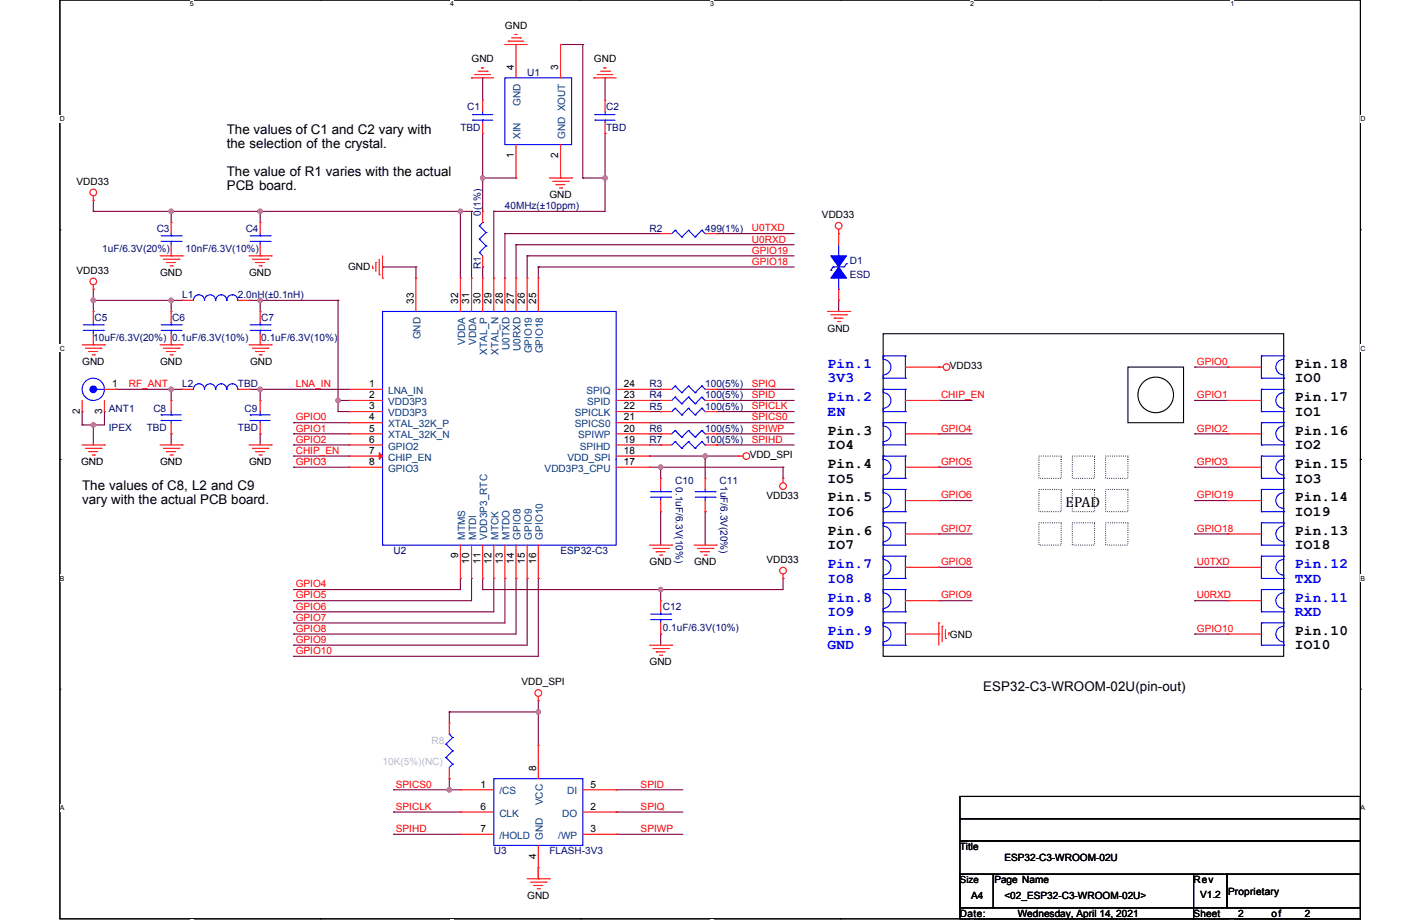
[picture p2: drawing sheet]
<svg xmlns="http://www.w3.org/2000/svg" width="864mm" height="559mm" viewBox="0 0 864 559" stroke-linecap="round" stroke-linejoin="round" font-family="sans-serif">
<defs><g id="words">
<g font-size="8.8" fill="#00f">
<text x="503" y="224">Pin.1</text>
<text x="503" y="232">3V3</text>
<text x="503" y="244">Pin.2</text>
<text x="503" y="253">EN</text>
<text x="503" y="345">Pin.7</text>
<text x="786" y="345">Pin.12</text>
<text x="503" y="354">IO8</text>
<text x="786" y="354">TXD</text>
<text x="503" y="365">Pin.8</text>
<text x="786" y="365">Pin.11</text>
<text x="503" y="374">IO9</text>
<text x="786" y="374">RXD</text>
<text x="503" y="386">Pin.9</text>
<text x="503" y="394">GND</text>
</g>
<g font-size="8.8">
<text x="786" y="224">Pin.18</text>
<text x="786" y="232">IO0</text>
<text x="786" y="244">Pin.17</text>
<text x="786" y="253">IO1</text>
<text x="503" y="264">Pin.3</text>
<text x="786" y="264">Pin.16</text>
<text x="503" y="273">IO4</text>
<text x="786" y="273">IO2</text>
<text x="503" y="284">Pin.4</text>
<text x="786" y="284">Pin.15</text>
<text x="503" y="293">IO5</text>
<text x="786" y="293">IO3</text>
<text x="503" y="305">Pin.5</text>
<text x="786" y="305">Pin.14</text>
<text x="647" y="308">EPAD</text>
<text x="503" y="313">IO6</text>
<text x="786" y="313">IO19</text>
<text x="503" y="325">Pin.6</text>
<text x="786" y="325">Pin.13</text>
<text x="503" y="334">IO7</text>
<text x="786" y="334">IO18</text>
<text x="786" y="386">Pin.10</text>
<text x="786" y="394">IO10</text>
</g>
<g font-size="8.1">
<text x="138" y="82">The values of C1 and C2 vary with</text>
<text x="138" y="90">the selection of the crystal.</text>
<text x="138" y="107">The value of R1 varies with the actual</text>
<text x="138" y="115">PCB board.</text>
<text x="50" y="298">The values of C8, L2 and C9</text>
<text x="50" y="306">vary with the actual PCB board.</text>
<text x="597" y="419">ESP32-C3-WROOM-02U(pin-out)</text>
</g>
<g font-size="6.1">
<text x="307" y="18">GND</text>
<text x="286" y="38">GND</text>
<text x="361" y="38">GND</text>
<text x="312" y="43" transform="rotate(-90 312 43)">4</text>
<text x="339" y="43" transform="rotate(-90 339 43)">3</text>
<text x="312" y="96" transform="rotate(-90 312 96)">1</text>
<text x="339" y="96" transform="rotate(-90 339 96)">2</text>
<text x="47" y="112">VDD33</text>
<text x="334" y="120">GND</text>
<text x="499" y="133">VDD33</text>
<text x="47" y="166">VDD33</text>
<text x="97" y="168">GND</text>
<text x="151" y="168">GND</text>
<text x="211" y="164">GND</text>
<text x="251" y="184" transform="rotate(-90 251 184)">33</text>
<text x="278" y="184" transform="rotate(-90 278 184)">32</text>
<text x="285" y="184" transform="rotate(-90 285 184)">31</text>
<text x="292" y="184" transform="rotate(-90 292 184)">30</text>
<text x="299" y="184" transform="rotate(-90 299 184)">29</text>
<text x="305" y="184" transform="rotate(-90 305 184)">28</text>
<text x="312" y="184" transform="rotate(-90 312 184)">27</text>
<text x="319" y="184" transform="rotate(-90 319 184)">26</text>
<text x="326" y="184" transform="rotate(-90 326 184)">25</text>
<text x="503" y="201">GND</text>
<text x="50" y="222">GND</text>
<text x="97" y="222">GND</text>
<text x="152" y="222">GND</text>
<text x="577" y="224">VDD33</text>
<text x="68" y="235">1</text>
<text x="224" y="235">1</text>
<text x="379" y="235">24</text>
<text x="224" y="242">2</text>
<text x="379" y="242">23</text>
<text x="49" y="251" transform="rotate(-90 49 251)">2</text>
<text x="62" y="251" transform="rotate(-90 62 251)">3</text>
<text x="224" y="249">3</text>
<text x="379" y="249">22</text>
<text x="224" y="255">4</text>
<text x="379" y="255">21</text>
<text x="224" y="262">5</text>
<text x="379" y="262">20</text>
<text x="224" y="269">6</text>
<text x="379" y="269">19</text>
<text x="224" y="276">7</text>
<text x="379" y="276">18</text>
<text x="455" y="278">VDD_SPI</text>
<text x="49" y="283">GND</text>
<text x="97" y="283">GND</text>
<text x="151" y="283">GND</text>
<text x="224" y="282">8</text>
<text x="379" y="282">17</text>
<text x="465" y="303">VDD33</text>
<text x="278" y="339" transform="rotate(-90 278 339)">9</text>
<text x="465" y="342">VDD33</text>
<text x="285" y="343" transform="rotate(-90 285 343)">10</text>
<text x="292" y="343" transform="rotate(-90 292 343)">11</text>
<text x="299" y="343" transform="rotate(-90 299 343)">12</text>
<text x="305" y="343" transform="rotate(-90 305 343)">13</text>
<text x="312" y="343" transform="rotate(-90 312 343)">14</text>
<text x="319" y="343" transform="rotate(-90 319 343)">15</text>
<text x="326" y="343" transform="rotate(-90 326 343)">16</text>
<text x="394" y="343">GND</text>
<text x="422" y="343">GND</text>
<text x="577" y="387">GND</text>
<text x="394" y="404">GND</text>
<text x="317" y="416">VDD_SPI</text>
<text x="326" y="468" transform="rotate(-90 326 468)">8</text>
<text x="292" y="478">1</text>
<text x="359" y="478">5</text>
<text x="292" y="492">6</text>
<text x="359" y="492">2</text>
<text x="292" y="505">7</text>
<text x="359" y="505">3</text>
<text x="326" y="522" transform="rotate(-90 326 522)">4</text>
<text x="583" y="516">Title</text>
<text x="610" y="523">ESP32-C3-WROOM-02U</text>
<text x="604" y="537">Page Name</text>
<text x="725" y="537">Rev</text>
<text x="729" y="545">V1.2</text>
<text x="746" y="543">Proprietary</text>
<text x="320" y="546">GND</text>
<text x="590" y="546">A4</text>
<text x="610" y="546">&lt;02_ESP32-C3-WROOM-02U&gt;</text>
<text x="583" y="557">Date:</text>
<text x="618" y="557">Wednesday, April 14, 2021</text>
<text x="725" y="557">Sheet</text>
<text x="752" y="557">2</text>
<text x="772" y="557">of</text>
<text x="792" y="557">2</text>
</g>
<g font-size="6.1" fill="#000080">
<text x="320" y="46">U1</text>
<text x="284" y="67">C1</text>
<text x="368" y="67">C2</text>
<text x="280" y="80">TBD</text>
<text x="368" y="80">TBD</text>
<text x="292" y="131" transform="rotate(-90 292 131)">0(1%)</text>
<text x="307" y="127">40MHz(±10ppm)</text>
<text x="95" y="141">C3</text>
<text x="149" y="141">C4</text>
<text x="394" y="141">R2</text>
<text x="428" y="141">499(1%)</text>
<text x="62" y="153">1uF/6.3V(20%)</text>
<text x="113" y="153">10nF/6.3V(10%)</text>
<text x="516" y="160">D1</text>
<text x="292" y="164" transform="rotate(-90 292 164)">R1</text>
<text x="516" y="169">ESD</text>
<text x="111" y="181">L1</text>
<text x="144" y="181">2.0nH(±0.1nH)</text>
<text x="57" y="195">C5</text>
<text x="105" y="195">C6</text>
<text x="159" y="195">C7</text>
<text x="57" y="207">10uF/6.3V(20%)</text>
<text x="105" y="207">0.1uF/6.3V(10%)</text>
<text x="159" y="207">0.1uF/6.3V(10%)</text>
<text x="111" y="235">L2</text>
<text x="144" y="235">TBD</text>
<text x="394" y="235">R3</text>
<text x="428" y="235">100(5%)</text>
<text x="394" y="242">R4</text>
<text x="428" y="242">100(5%)</text>
<text x="66" y="250">ANT1</text>
<text x="93" y="250">C8</text>
<text x="149" y="250">C9</text>
<text x="394" y="249">R5</text>
<text x="428" y="249">100(5%)</text>
<text x="66" y="262">IPEX</text>
<text x="89" y="262">TBD</text>
<text x="144" y="262">TBD</text>
<text x="394" y="262">R6</text>
<text x="428" y="262">100(5%)</text>
<text x="394" y="269">R7</text>
<text x="428" y="269">100(5%)</text>
<text x="410" y="294">C10</text>
<text x="410" y="296" transform="rotate(90 410 296)">0.1uF/6.3V(10%)</text>
<text x="437" y="294">C11</text>
<text x="438" y="295" transform="rotate(90 438 295)">1uF/6.3V(20%)</text>
<text x="239" y="337">U2</text>
<text x="340" y="337">ESP32-C3</text>
<text x="403" y="370">C12</text>
<text x="403" y="383">0.1uF/6.3V(10%)</text>
<text x="300" y="519">U3</text>
<text x="334" y="519">FLASH-3V3</text>
</g>
<g font-size="6.1" fill="#004080">
<text x="316" y="64" transform="rotate(-90 316 64)">GND</text>
<text x="316" y="84" transform="rotate(-90 316 84)">XIN</text>
<text x="343" y="84" transform="rotate(-90 343 84)">GND XOUT</text>
<text x="255" y="206" transform="rotate(-90 255 206)">GND</text>
<text x="282" y="210" transform="rotate(-90 282 210)">VDDA</text>
<text x="289" y="210" transform="rotate(-90 289 210)">VDDA</text>
<text x="296" y="215" transform="rotate(-90 296 215)">XTAL_P</text>
<text x="303" y="216" transform="rotate(-90 303 216)">XTAL_N</text>
<text x="309" y="213" transform="rotate(-90 309 213)">U0TXD</text>
<text x="316" y="213" transform="rotate(-90 316 213)">U0RXD</text>
<text x="323" y="215" transform="rotate(-90 323 215)">GPIO19</text>
<text x="330" y="215" transform="rotate(-90 330 215)">GPIO18</text>
<text x="236" y="239">LNA_IN</text>
<text x="356" y="239">SPIQ</text>
<text x="236" y="246">VDD3P3</text>
<text x="357" y="246">SPID</text>
<text x="236" y="253">VDD3P3</text>
<text x="349" y="253">SPICLK</text>
<text x="236" y="260">XTAL_32K_P</text>
<text x="349" y="260">SPICS0</text>
<text x="236" y="266">XTAL_32K_N</text>
<text x="351" y="266">SPIWP</text>
<text x="236" y="273">GPIO2</text>
<text x="352" y="273">SPIHD</text>
<text x="236" y="280">CHIP_EN</text>
<text x="345" y="280">VDD_SPI</text>
<text x="236" y="287">GPIO3</text>
<text x="331" y="287">VDD3P3_CPU</text>
<text x="282" y="328" transform="rotate(-90 282 328)">MTMS</text>
<text x="289" y="328" transform="rotate(-90 289 328)">MTDI</text>
<text x="296" y="328" transform="rotate(-90 296 328)">VDD3P3_RTC</text>
<text x="303" y="328" transform="rotate(-90 303 328)">MTCK</text>
<text x="309" y="328" transform="rotate(-90 309 328)">MTDO</text>
<text x="316" y="328" transform="rotate(-90 316 328)">GPIO8</text>
<text x="323" y="328" transform="rotate(-90 323 328)">GPIO9</text>
<text x="330" y="328" transform="rotate(-90 330 328)">GPIO10</text>
<text x="303" y="482">/CS</text>
<text x="344" y="482">DI</text>
<text x="330" y="489" transform="rotate(-90 330 489)">VCC</text>
<text x="303" y="496">CLK</text>
<text x="341" y="496">DO</text>
<text x="303" y="510">/HOLD</text>
<text x="339" y="510">/WP</text>
<text x="330" y="510" transform="rotate(-90 330 510)">GND</text>
</g>
<g font-size="6.1" fill="#f00">
<text x="457" y="141">U0TXD</text>
<text x="457" y="147">U0RXD</text>
<text x="457" y="154">GPIO19</text>
<text x="457" y="161">GPIO18</text>
<text x="727" y="222">GPIO0</text>
<text x="78" y="235">RF_ANT</text>
<text x="180" y="235">LNA_IN</text>
<text x="457" y="235">SPIQ</text>
<text x="457" y="242">SPID</text>
<text x="571" y="242">CHIP_EN</text>
<text x="727" y="242">GPIO1</text>
<text x="457" y="249">SPICLK</text>
<text x="180" y="255">GPIO0</text>
<text x="457" y="255">SPICS0</text>
<text x="180" y="262">GPIO1</text>
<text x="457" y="262">SPIWP</text>
<text x="571" y="262">GPIO4</text>
<text x="727" y="262">GPIO2</text>
<text x="180" y="269">GPIO2</text>
<text x="457" y="269">SPIHD</text>
<text x="180" y="276">CHIP_EN</text>
<text x="180" y="282">GPIO3</text>
<text x="571" y="282">GPIO5</text>
<text x="727" y="282">GPIO3</text>
<text x="571" y="303">GPIO6</text>
<text x="727" y="303">GPIO19</text>
<text x="571" y="323">GPIO7</text>
<text x="727" y="323">GPIO18</text>
<text x="571" y="343">GPIO8</text>
<text x="727" y="343">U0TXD</text>
<text x="180" y="357">GPIO4</text>
<text x="180" y="364">GPIO5</text>
<text x="571" y="364">GPIO9</text>
<text x="727" y="364">U0RXD</text>
<text x="180" y="370">GPIO6</text>
<text x="180" y="377">GPIO7</text>
<text x="180" y="384">GPIO8</text>
<text x="727" y="384">GPIO10</text>
<text x="180" y="391">GPIO9</text>
<text x="180" y="397">GPIO10</text>
<text x="240" y="478">SPICS0</text>
<text x="389" y="478">SPID</text>
<text x="240" y="492">SPICLK</text>
<text x="389" y="492">SPIQ</text>
<text x="240" y="505">SPIHD</text>
<text x="389" y="505">SPIWP</text>
</g>
<g font-size="6.1" fill="#c0c0c0">
<text x="262" y="452">R8</text>
<text x="232" y="465">10K(5%)(NC)</text>
</g>
<text font-size="5.9" x="583" y="536">Size</text>
<g font-size="4.2">
<text x="115" y="4">5</text>
<text x="273" y="4">4</text>
<text x="431" y="4">3</text>
<text x="589" y="4">2</text>
<text x="747" y="4">1</text>
<text x="36" y="74">D</text>
<text x="826" y="74">D</text>
<text x="36" y="213">C</text>
<text x="826" y="213">C</text>
<text x="36" y="353">B</text>
<text x="826" y="353">B</text>
<text x="36" y="492">A</text>
<text x="826" y="492">A</text>
</g>
</g></defs>
<path d="M36 279v-279h790v279" fill="none" stroke="#000" stroke-width=".67"/>
<path d="M115 0h3v5h-3z" fill="#fff"/>
<circle cx="194" cy="0" r=".3" fill="#000"/>
<path d="M273 0h3v5h-3z" fill="#fff"/>
<circle cx="352" cy="0" r=".3" fill="#000"/>
<path d="M431 0h3v5h-3z" fill="#fff"/>
<circle cx="510" cy="0" r=".3" fill="#000"/>
<path d="M589 0h3v5h-3z" fill="#fff"/>
<circle cx="668" cy="0" r=".3" fill="#000"/>
<g fill="#fff">
<path d="M747 0h3v5h-3z"/>
<path d="M36 70h3v4h-3z"/>
<path d="M826 70h3v4h-3z"/>
<path d="M36 209h3v5h-3z"/>
<path d="M826 209h3v5h-3z"/>
</g>
<g fill="#000">
<circle cx="36" cy="140" r=".3"/>
<circle cx="826" cy="140" r=".3"/>
<circle cx="36" cy="279" r=".3"/>
<circle cx="826" cy="279" r=".3"/>
</g>
<path d="M644 277h-13v2M644 279v-2M665 277h-14v2M665 279v-2M685 277h-14v2M685 279v-2" fill="none" stroke="#000" stroke-width=".67" stroke-dasharray="0 1.3"/>
<g fill="none" stroke="#000" stroke-width=".67">
<path d="M685 223h34v34h-34zM536 279v-76h244v76"/>
<circle cx="702" cy="240" r="11"/>
</g>
<path d="M205 243h7" fill="none" stroke="#800040" stroke-width=".67"/>
<circle cx="212" cy="243" r=".3" fill="#800040"/>
<path d="M300 128v41" fill="none" stroke="#800040" stroke-width=".67"/>
<circle cx="300" cy="128" r=".3" fill="#800040"/>
<path d="M232 162h21" fill="none" stroke="#800040" stroke-width=".67"/>
<circle cx="232" cy="162" r=".3" fill="#800040"/>
<path d="M205 182v61" fill="none" stroke="#800040" stroke-width=".67"/>
<circle cx="205" cy="182" r=".3" fill="#800040"/>
<circle cx="205" cy="243" r="1.3" fill="#f0f" stroke="#f0f" stroke-width=".67"/>
<path d="M320 155h162" fill="none" stroke="#800040" stroke-width=".67"/>
<circle cx="320" cy="155" r=".3" fill="#800040"/>
<path d="M57 176v6" fill="none" stroke="#800040" stroke-width=".67"/>
<circle cx="57" cy="176" r=".3" fill="#800040"/>
<path d="M57 128h47" fill="none" stroke="#800040" stroke-width=".67"/>
<circle cx="57" cy="128" r=".3" fill="#800040"/>
<path d="M178 277h34" fill="none" stroke="#800040" stroke-width=".67"/>
<circle cx="178" cy="277" r=".3" fill="#800040"/>
<path d="M307 142v27" fill="none" stroke="#800040" stroke-width=".67"/>
<circle cx="307" cy="142" r=".3" fill="#800040"/>
<path d="M307 142h94" fill="none" stroke="#800040" stroke-width=".67"/>
<circle cx="307" cy="142" r=".3" fill="#800040"/>
<path d="M313 149v20" fill="none" stroke="#800040" stroke-width=".67"/>
<circle cx="313" cy="149" r=".3" fill="#800040"/>
<path d="M313 149h169" fill="none" stroke="#800040" stroke-width=".67"/>
<circle cx="313" cy="149" r=".3" fill="#800040"/>
<path d="M327 162h155" fill="none" stroke="#800040" stroke-width=".67"/>
<circle cx="327" cy="162" r=".3" fill="#800040"/>
<path d="M158 236h54" fill="none" stroke="#800040" stroke-width=".67"/>
<circle cx="158" cy="236" r=".3" fill="#800040"/>
<circle cx="158" cy="236" r="1.3" fill="#f0f" stroke="#f0f" stroke-width=".67"/>
<path d="M178 257h34" fill="none" stroke="#800040" stroke-width=".67"/>
<circle cx="178" cy="257" r=".3" fill="#800040"/>
<path d="M394 277h34" fill="none" stroke="#800040" stroke-width=".67"/>
<circle cx="394" cy="277" r=".3" fill="#800040"/>
<path d="M428 277h21" fill="none" stroke="#800040" stroke-width=".67"/>
<circle cx="428" cy="277" r=".3" fill="#800040"/>
<circle cx="428" cy="277" r="1.3" fill="#f0f" stroke="#f0f" stroke-width=".67"/>
<path d="M151 182h7" fill="none" stroke="#800040" stroke-width=".67"/>
<circle cx="158" cy="182" r=".3" fill="#800040"/>
<path d="M57 182h47" fill="none" stroke="#800040" stroke-width=".67"/>
<circle cx="57" cy="182" r=".3" fill="#800040"/>
<circle cx="57" cy="182" r="1.3" fill="#f0f" stroke="#f0f" stroke-width=".67"/>
<path d="M428 277v2" fill="none" stroke="#800040" stroke-width=".67"/>
<circle cx="428" cy="277" r=".3" fill="#800040"/>
<path d="M178 264h34" fill="none" stroke="#800040" stroke-width=".67"/>
<circle cx="178" cy="264" r=".3" fill="#800040"/>
<path d="M394 270h7" fill="none" stroke="#800040" stroke-width=".67"/>
<circle cx="401" cy="270" r=".3" fill="#800040"/>
<path d="M394 264h7" fill="none" stroke="#800040" stroke-width=".67"/>
<circle cx="401" cy="264" r=".3" fill="#800040"/>
<path d="M394 257h88" fill="none" stroke="#800040" stroke-width=".67"/>
<circle cx="394" cy="257" r=".3" fill="#800040"/>
<path d="M435 243h47" fill="none" stroke="#800040" stroke-width=".67"/>
<circle cx="435" cy="243" r=".3" fill="#800040"/>
<path d="M435 236h47" fill="none" stroke="#800040" stroke-width=".67"/>
<circle cx="435" cy="236" r=".3" fill="#800040"/>
<path d="M435 250h47" fill="none" stroke="#800040" stroke-width=".67"/>
<circle cx="435" cy="250" r=".3" fill="#800040"/>
<path d="M435 264h47" fill="none" stroke="#800040" stroke-width=".67"/>
<circle cx="435" cy="264" r=".3" fill="#800040"/>
<path d="M435 270h47" fill="none" stroke="#800040" stroke-width=".67"/>
<circle cx="435" cy="270" r=".3" fill="#800040"/>
<path d="M394 250h7" fill="none" stroke="#800040" stroke-width=".67"/>
<circle cx="401" cy="250" r=".3" fill="#800040"/>
<path d="M394 236h7" fill="none" stroke="#800040" stroke-width=".67"/>
<circle cx="401" cy="236" r=".3" fill="#800040"/>
<path d="M394 243h7" fill="none" stroke="#800040" stroke-width=".67"/>
<circle cx="401" cy="243" r=".3" fill="#800040"/>
<path d="M293 81v27" fill="none" stroke="#800040" stroke-width=".67"/>
<circle cx="293" cy="81" r=".3" fill="#800040"/>
<path d="M300 128h67" fill="none" stroke="#800040" stroke-width=".67"/>
<circle cx="300" cy="128" r=".3" fill="#800040"/>
<path d="M293 47v14" fill="none" stroke="#800040" stroke-width=".67"/>
<circle cx="293" cy="47" r=".3" fill="#800040"/>
<path d="M367 81v27" fill="none" stroke="#800040" stroke-width=".67"/>
<circle cx="367" cy="81" r=".3" fill="#800040"/>
<circle cx="367" cy="108" r="1.3" fill="#f0f" stroke="#f0f" stroke-width=".67"/>
<path d="M367 47v14" fill="none" stroke="#800040" stroke-width=".67"/>
<circle cx="367" cy="47" r=".3" fill="#800040"/>
<path d="M253 162v7" fill="none" stroke="#800040" stroke-width=".67"/>
<circle cx="253" cy="162" r=".3" fill="#800040"/>
<path d="M327 162v7" fill="none" stroke="#800040" stroke-width=".67"/>
<circle cx="327" cy="162" r=".3" fill="#800040"/>
<path d="M320 155v14" fill="none" stroke="#800040" stroke-width=".67"/>
<circle cx="320" cy="155" r=".3" fill="#800040"/>
<path d="M178 270h34" fill="none" stroke="#800040" stroke-width=".67"/>
<circle cx="178" cy="270" r=".3" fill="#800040"/>
<path d="M205 243v7" fill="none" stroke="#800040" stroke-width=".67"/>
<circle cx="205" cy="243" r=".3" fill="#800040"/>
<path d="M205 250h7" fill="none" stroke="#800040" stroke-width=".67"/>
<circle cx="212" cy="250" r=".3" fill="#800040"/>
<path d="M280 128v41" fill="none" stroke="#800040" stroke-width=".67"/>
<circle cx="280" cy="128" r=".3" fill="#800040"/>
<path d="M57 122v6" fill="none" stroke="#800040" stroke-width=".67"/>
<circle cx="57" cy="122" r=".3" fill="#800040"/>
<path d="M158 236v7" fill="none" stroke="#800040" stroke-width=".67"/>
<circle cx="158" cy="236" r=".3" fill="#800040"/>
<path d="M151 236h7" fill="none" stroke="#800040" stroke-width=".67"/>
<circle cx="158" cy="236" r=".3" fill="#800040"/>
<path d="M158 264v6" fill="none" stroke="#800040" stroke-width=".67"/>
<circle cx="158" cy="264" r=".3" fill="#800040"/>
<path d="M104 264v6" fill="none" stroke="#800040" stroke-width=".67"/>
<circle cx="104" cy="264" r=".3" fill="#800040"/>
<path d="M104 236v7" fill="none" stroke="#800040" stroke-width=".67"/>
<circle cx="104" cy="236" r=".3" fill="#800040"/>
<path d="M104 236h7" fill="none" stroke="#800040" stroke-width=".67"/>
<circle cx="111" cy="236" r=".3" fill="#800040"/>
<path d="M70 236h34" fill="none" stroke="#800040" stroke-width=".67"/>
<circle cx="70" cy="236" r=".3" fill="#800040"/>
<circle cx="104" cy="236" r="1.3" fill="#f0f" stroke="#f0f" stroke-width=".67"/>
<path d="M293 162v7" fill="none" stroke="#800040" stroke-width=".67"/>
<circle cx="293" cy="162" r=".3" fill="#800040"/>
<path d="M435 142h47" fill="none" stroke="#800040" stroke-width=".67"/>
<circle cx="435" cy="142" r=".3" fill="#800040"/>
<path d="M293 108h20" fill="none" stroke="#800040" stroke-width=".67"/>
<circle cx="293" cy="108" r=".3" fill="#800040"/>
<path d="M293 108v20" fill="none" stroke="#800040" stroke-width=".67"/>
<circle cx="293" cy="108" r=".3" fill="#800040"/>
<circle cx="293" cy="108" r="1.3" fill="#f0f" stroke="#f0f" stroke-width=".67"/>
<path d="M340 27h14" fill="none" stroke="#800040" stroke-width=".67"/>
<circle cx="340" cy="27" r=".3" fill="#800040"/>
<path d="M354 27v81" fill="none" stroke="#800040" stroke-width=".67"/>
<circle cx="354" cy="27" r=".3" fill="#800040"/>
<path d="M354 108h13" fill="none" stroke="#800040" stroke-width=".67"/>
<circle cx="354" cy="108" r=".3" fill="#800040"/>
<path d="M367 108v20" fill="none" stroke="#800040" stroke-width=".67"/>
<circle cx="367" cy="108" r=".3" fill="#800040"/>
<path d="M570 243h20" fill="none" stroke="#800040" stroke-width=".67"/>
<circle cx="570" cy="243" r=".3" fill="#800040"/>
<path d="M570 264h20" fill="none" stroke="#800040" stroke-width=".67"/>
<circle cx="570" cy="264" r=".3" fill="#800040"/>
<path d="M509 182v7" fill="none" stroke="#800040" stroke-width=".67"/>
<circle cx="509" cy="182" r=".3" fill="#800040"/>
<path d="M280 128h6" fill="none" stroke="#800040" stroke-width=".67"/>
<circle cx="286" cy="128" r=".3" fill="#800040"/>
<path d="M286 128v41" fill="none" stroke="#800040" stroke-width=".67"/>
<circle cx="286" cy="128" r=".3" fill="#800040"/>
<path d="M158 128v7" fill="none" stroke="#800040" stroke-width=".67"/>
<circle cx="158" cy="128" r=".3" fill="#800040"/>
<path d="M158 128h122" fill="none" stroke="#800040" stroke-width=".67"/>
<circle cx="158" cy="128" r=".3" fill="#800040"/>
<g fill="#f0f" stroke="#f0f" stroke-width=".67">
<circle cx="280" cy="128" r="1.3"/>
<circle cx="158" cy="128" r="1.3"/>
</g>
<path d="M104 128v7" fill="none" stroke="#800040" stroke-width=".67"/>
<circle cx="104" cy="128" r=".3" fill="#800040"/>
<path d="M104 128h54" fill="none" stroke="#800040" stroke-width=".67"/>
<circle cx="104" cy="128" r=".3" fill="#800040"/>
<circle cx="104" cy="128" r="1.3" fill="#f0f" stroke="#f0f" stroke-width=".67"/>
<path d="M104 182h7" fill="none" stroke="#800040" stroke-width=".67"/>
<circle cx="111" cy="182" r=".3" fill="#800040"/>
<path d="M104 182v7" fill="none" stroke="#800040" stroke-width=".67"/>
<circle cx="104" cy="182" r=".3" fill="#800040"/>
<circle cx="104" cy="182" r="1.3" fill="#f0f" stroke="#f0f" stroke-width=".67"/>
<path d="M57 182v7" fill="none" stroke="#800040" stroke-width=".67"/>
<circle cx="57" cy="182" r=".3" fill="#800040"/>
<path d="M158 182v7" fill="none" stroke="#800040" stroke-width=".67"/>
<circle cx="158" cy="182" r=".3" fill="#800040"/>
<circle cx="158" cy="182" r="1.3" fill="#f0f" stroke="#f0f" stroke-width=".67"/>
<path d="M158 182h47" fill="none" stroke="#800040" stroke-width=".67"/>
<circle cx="158" cy="182" r=".3" fill="#800040"/>
<path d="M726 223h20" fill="none" stroke="#800040" stroke-width=".67"/>
<circle cx="726" cy="223" r=".3" fill="#800040"/>
<path d="M726 243h20" fill="none" stroke="#800040" stroke-width=".67"/>
<circle cx="726" cy="243" r=".3" fill="#800040"/>
<path d="M726 264h20" fill="none" stroke="#800040" stroke-width=".67"/>
<circle cx="726" cy="264" r=".3" fill="#800040"/>
<path d="M63 250v8" fill="none" stroke="#800040" stroke-width=".67"/>
<circle cx="63" cy="250" r=".3" fill="#800040"/>
<path d="M50 250v8" fill="none" stroke="#800040" stroke-width=".67"/>
<circle cx="50" cy="250" r=".3" fill="#800040"/>
<path d="M50 258h7" fill="none" stroke="#800040" stroke-width=".67"/>
<circle cx="50" cy="258" r=".3" fill="#800040"/>
<circle cx="57" cy="258" r="1.3" fill="#f0f" stroke="#f0f" stroke-width=".67"/>
<path d="M57 258v12" fill="none" stroke="#800040" stroke-width=".67"/>
<circle cx="57" cy="258" r=".3" fill="#800040"/>
<path d="M57 258h6" fill="none" stroke="#800040" stroke-width=".67"/>
<circle cx="57" cy="258" r=".3" fill="#800040"/>
<path d="M232 155v14" fill="none" stroke="#f00" stroke-width=".67"/>
<circle cx="232" cy="169" r=".3" fill="#f00"/>
<path d="M230 157v10" fill="none" stroke="#f00" stroke-width=".67"/>
<circle cx="230" cy="167" r=".3" fill="#f00"/>
<path d="M228 159v6" fill="none" stroke="#f00" stroke-width=".67"/>
<circle cx="228" cy="159" r=".3" fill="#f00"/>
<path d="M226 161v2" fill="none" stroke="#f00" stroke-width=".67"/>
<circle cx="226" cy="163" r=".3" fill="#f00"/>
<path d="M57 173v3" fill="none" stroke="#f00" stroke-width=".67"/>
<circle cx="57" cy="176" r=".3" fill="#f00"/>
<g fill="none" stroke="#f00" stroke-width=".67">
<path d="M97 209h14"/>
<circle cx="57" cy="171" r="2"/>
</g>
<circle cx="111" cy="209" r=".3" fill="#f00"/>
<path d="M99 211h10" fill="none" stroke="#f00" stroke-width=".67"/>
<circle cx="109" cy="211" r=".3" fill="#f00"/>
<path d="M101 214h6" fill="none" stroke="#f00" stroke-width=".67"/>
<circle cx="101" cy="214" r=".3" fill="#f00"/>
<path d="M103 216h2" fill="none" stroke="#f00" stroke-width=".67"/>
<circle cx="105" cy="216" r=".3" fill="#f00"/>
<path d="M50 209h13" fill="none" stroke="#f00" stroke-width=".67"/>
<circle cx="63" cy="209" r=".3" fill="#f00"/>
<path d="M52 211h9" fill="none" stroke="#f00" stroke-width=".67"/>
<circle cx="61" cy="211" r=".3" fill="#f00"/>
<path d="M54 214h5" fill="none" stroke="#f00" stroke-width=".67"/>
<circle cx="54" cy="214" r=".3" fill="#f00"/>
<path d="M56 216h1" fill="none" stroke="#f00" stroke-width=".67"/>
<circle cx="57" cy="216" r=".3" fill="#f00"/>
<path d="M151 209h14" fill="none" stroke="#f00" stroke-width=".67"/>
<circle cx="165" cy="209" r=".3" fill="#f00"/>
<path d="M153 211h10" fill="none" stroke="#f00" stroke-width=".67"/>
<circle cx="163" cy="211" r=".3" fill="#f00"/>
<path d="M155 214h6" fill="none" stroke="#f00" stroke-width=".67"/>
<circle cx="155" cy="214" r=".3" fill="#f00"/>
<path d="M157 216h2" fill="none" stroke="#f00" stroke-width=".67"/>
<circle cx="159" cy="216" r=".3" fill="#f00"/>
<path d="M286 47h14" fill="none" stroke="#f00" stroke-width=".67"/>
<circle cx="286" cy="47" r=".3" fill="#f00"/>
<path d="M288 45h10" fill="none" stroke="#f00" stroke-width=".67"/>
<circle cx="288" cy="45" r=".3" fill="#f00"/>
<path d="M290 43h6" fill="none" stroke="#f00" stroke-width=".67"/>
<circle cx="296" cy="43" r=".3" fill="#f00"/>
<path d="M292 41h2" fill="none" stroke="#f00" stroke-width=".67"/>
<circle cx="292" cy="41" r=".3" fill="#f00"/>
<path d="M361 47h13" fill="none" stroke="#f00" stroke-width=".67"/>
<circle cx="361" cy="47" r=".3" fill="#f00"/>
<path d="M363 45h9" fill="none" stroke="#f00" stroke-width=".67"/>
<circle cx="363" cy="45" r=".3" fill="#f00"/>
<path d="M365 43h5" fill="none" stroke="#f00" stroke-width=".67"/>
<circle cx="370" cy="43" r=".3" fill="#f00"/>
<path d="M367 41h1" fill="none" stroke="#f00" stroke-width=".67"/>
<circle cx="367" cy="41" r=".3" fill="#f00"/>
<path d="M57 119v3" fill="none" stroke="#f00" stroke-width=".67"/>
<circle cx="57" cy="122" r=".3" fill="#f00"/>
<g fill="none" stroke="#f00" stroke-width=".67">
<path d="M97 270h14"/>
<circle cx="57" cy="117" r="2"/>
</g>
<circle cx="111" cy="270" r=".3" fill="#f00"/>
<path d="M99 272h10" fill="none" stroke="#f00" stroke-width=".67"/>
<circle cx="109" cy="272" r=".3" fill="#f00"/>
<path d="M101 274h6" fill="none" stroke="#f00" stroke-width=".67"/>
<circle cx="101" cy="274" r=".3" fill="#f00"/>
<path d="M103 276h2" fill="none" stroke="#f00" stroke-width=".67"/>
<circle cx="105" cy="276" r=".3" fill="#f00"/>
<path d="M151 270h14" fill="none" stroke="#f00" stroke-width=".67"/>
<circle cx="165" cy="270" r=".3" fill="#f00"/>
<path d="M153 272h10" fill="none" stroke="#f00" stroke-width=".67"/>
<circle cx="163" cy="272" r=".3" fill="#f00"/>
<path d="M155 274h6" fill="none" stroke="#f00" stroke-width=".67"/>
<circle cx="155" cy="274" r=".3" fill="#f00"/>
<path d="M157 276h2" fill="none" stroke="#f00" stroke-width=".67"/>
<circle cx="159" cy="276" r=".3" fill="#f00"/>
<path d="M449 277h2" fill="none" stroke="#f00" stroke-width=".67"/>
<circle cx="449" cy="277" r=".3" fill="#f00"/>
<g fill="none" stroke="#f00" stroke-width=".67">
<path d="M509 139v3"/>
<circle cx="453" cy="277" r="2"/>
</g>
<circle cx="509" cy="142" r=".3" fill="#f00"/>
<g fill="none" stroke="#f00" stroke-width=".67">
<path d="M503 189h13"/>
<circle cx="509" cy="137" r="2"/>
</g>
<circle cx="516" cy="189" r=".3" fill="#f00"/>
<path d="M505 191h9" fill="none" stroke="#f00" stroke-width=".67"/>
<circle cx="514" cy="191" r=".3" fill="#f00"/>
<path d="M507 193h5" fill="none" stroke="#f00" stroke-width=".67"/>
<circle cx="507" cy="193" r=".3" fill="#f00"/>
<path d="M509 195h1" fill="none" stroke="#f00" stroke-width=".67"/>
<circle cx="510" cy="195" r=".3" fill="#f00"/>
<path d="M334 108h13" fill="none" stroke="#f00" stroke-width=".67"/>
<circle cx="347" cy="108" r=".3" fill="#f00"/>
<path d="M336 110h9" fill="none" stroke="#f00" stroke-width=".67"/>
<circle cx="345" cy="110" r=".3" fill="#f00"/>
<path d="M338 112h5" fill="none" stroke="#f00" stroke-width=".67"/>
<circle cx="338" cy="112" r=".3" fill="#f00"/>
<path d="M340 114h1" fill="none" stroke="#f00" stroke-width=".67"/>
<circle cx="341" cy="114" r=".3" fill="#f00"/>
<path d="M307 27h13" fill="none" stroke="#f00" stroke-width=".67"/>
<circle cx="307" cy="27" r=".3" fill="#f00"/>
<path d="M309 25h9" fill="none" stroke="#f00" stroke-width=".67"/>
<circle cx="309" cy="25" r=".3" fill="#f00"/>
<path d="M311 23h5" fill="none" stroke="#f00" stroke-width=".67"/>
<circle cx="316" cy="23" r=".3" fill="#f00"/>
<path d="M313 21h1" fill="none" stroke="#f00" stroke-width=".67"/>
<circle cx="313" cy="21" r=".3" fill="#f00"/>
<path d="M570 223h3" fill="none" stroke="#f00" stroke-width=".67"/>
<circle cx="570" cy="223" r=".3" fill="#f00"/>
<g fill="none" stroke="#f00" stroke-width=".67">
<path d="M97 155h14"/>
<circle cx="575" cy="223" r="2"/>
</g>
<circle cx="111" cy="155" r=".3" fill="#f00"/>
<path d="M99 157h10" fill="none" stroke="#f00" stroke-width=".67"/>
<circle cx="109" cy="157" r=".3" fill="#f00"/>
<path d="M101 159h6" fill="none" stroke="#f00" stroke-width=".67"/>
<circle cx="101" cy="159" r=".3" fill="#f00"/>
<path d="M103 161h2" fill="none" stroke="#f00" stroke-width=".67"/>
<circle cx="105" cy="161" r=".3" fill="#f00"/>
<path d="M151 155h14" fill="none" stroke="#f00" stroke-width=".67"/>
<circle cx="165" cy="155" r=".3" fill="#f00"/>
<path d="M153 157h10" fill="none" stroke="#f00" stroke-width=".67"/>
<circle cx="163" cy="157" r=".3" fill="#f00"/>
<path d="M155 159h6" fill="none" stroke="#f00" stroke-width=".67"/>
<circle cx="155" cy="159" r=".3" fill="#f00"/>
<path d="M157 161h2" fill="none" stroke="#f00" stroke-width=".67"/>
<circle cx="159" cy="161" r=".3" fill="#f00"/>
<path d="M50 270h13" fill="none" stroke="#f00" stroke-width=".67"/>
<circle cx="63" cy="270" r=".3" fill="#f00"/>
<path d="M52 272h9" fill="none" stroke="#f00" stroke-width=".67"/>
<circle cx="61" cy="272" r=".3" fill="#f00"/>
<path d="M54 274h5" fill="none" stroke="#f00" stroke-width=".67"/>
<circle cx="54" cy="274" r=".3" fill="#f00"/>
<path d="M56 276h1" fill="none" stroke="#f00" stroke-width=".67"/>
<circle cx="57" cy="276" r=".3" fill="#f00"/>
<path d="M293 73v1" fill="none" stroke="#00f" stroke-width=".67"/>
<circle cx="293" cy="73" r=".3" fill="#00f"/>
<path d="M287 70h12" fill="none" stroke="#00f" stroke-width=".67"/>
<circle cx="287" cy="70" r=".3" fill="#00f"/>
<path d="M287 73h12" fill="none" stroke="#00f" stroke-width=".67"/>
<circle cx="287" cy="73" r=".3" fill="#00f"/>
<path d="M293 68v2" fill="none" stroke="#00f" stroke-width=".67"/>
<circle cx="293" cy="70" r=".3" fill="#00f"/>
<path d="M293 74v7" fill="none" stroke="#f00" stroke-width=".67"/>
<circle cx="293" cy="81" r=".3" fill="#f00"/>
<path d="M293 61v7" fill="none" stroke="#f00" stroke-width=".67"/>
<circle cx="293" cy="61" r=".3" fill="#f00"/>
<path d="M536 259a5 5 0 0 1 5 5 5 5 0 0 1-5 4M536 270h14" fill="none" stroke="#00f" stroke-width=".67"/>
<circle cx="550" cy="270" r=".3" fill="#00f"/>
<path d="M550 257v13" fill="none" stroke="#00f" stroke-width=".67"/>
<circle cx="550" cy="257" r=".3" fill="#00f"/>
<path d="M536 257h14" fill="none" stroke="#00f" stroke-width=".67"/>
<circle cx="536" cy="257" r=".3" fill="#00f"/>
<path d="M536 268v2" fill="none" stroke="#00f" stroke-width=".67"/>
<circle cx="536" cy="270" r=".3" fill="#00f"/>
<path d="M536 257v2" fill="none" stroke="#00f" stroke-width=".67"/>
<circle cx="536" cy="257" r=".3" fill="#00f"/>
<path d="M550 264h20" fill="none" stroke="#f00" stroke-width=".67"/>
<circle cx="570" cy="264" r=".3" fill="#f00"/>
<path d="M766 257h14M780 259a5 5 0 0 0-5 5 5 5 0 0 0 5 4" fill="none" stroke="#00f" stroke-width=".67"/>
<circle cx="766" cy="257" r=".3" fill="#00f"/>
<path d="M766 257v13" fill="none" stroke="#00f" stroke-width=".67"/>
<circle cx="766" cy="270" r=".3" fill="#00f"/>
<path d="M766 270h14" fill="none" stroke="#00f" stroke-width=".67"/>
<circle cx="780" cy="270" r=".3" fill="#00f"/>
<path d="M780 257v2" fill="none" stroke="#00f" stroke-width=".67"/>
<circle cx="780" cy="257" r=".3" fill="#00f"/>
<path d="M780 268v2" fill="none" stroke="#00f" stroke-width=".67"/>
<circle cx="780" cy="270" r=".3" fill="#00f"/>
<path d="M746 264h20" fill="none" stroke="#f00" stroke-width=".67"/>
<circle cx="746" cy="264" r=".3" fill="#f00"/>
<path d="M506 162h7" fill="none" stroke="#00f" stroke-width=".67"/>
<circle cx="506" cy="162" r=".3" fill="#00f"/>
<path d="M509 149v6" fill="none" stroke="#00f" stroke-width=".67"/>
<circle cx="509" cy="155" r=".3" fill="#00f"/>
<path d="M509 169v7" fill="none" stroke="#00f" stroke-width=".67"/>
<circle cx="509" cy="176" r=".3" fill="#00f"/>
<path d="M505 155h9l-5 7z" fill-rule="evenodd" fill="#00f" stroke="#00f" stroke-width=".67"/>
<path d="M514 160l-1 2" fill="none" stroke="#00f" stroke-width=".67"/>
<circle cx="514" cy="160" r=".3" fill="#00f"/>
<path d="M506 162l-1 2" fill="none" stroke="#00f" stroke-width=".67"/>
<circle cx="505" cy="164" r=".3" fill="#00f"/>
<path d="M509 162l5 7h-9z" fill-rule="evenodd" fill="#00f" stroke="#00f" stroke-width=".67"/>
<path d="M509 142v7" fill="none" stroke="#f00" stroke-width=".67"/>
<circle cx="509" cy="142" r=".3" fill="#f00"/>
<path d="M509 176v6" fill="none" stroke="#f00" stroke-width=".67"/>
<circle cx="509" cy="182" r=".3" fill="#f00"/>
<path d="M158 255v2" fill="none" stroke="#00f" stroke-width=".67"/>
<circle cx="158" cy="255" r=".3" fill="#00f"/>
<path d="M152 252h12" fill="none" stroke="#00f" stroke-width=".67"/>
<circle cx="152" cy="252" r=".3" fill="#00f"/>
<path d="M152 255h12" fill="none" stroke="#00f" stroke-width=".67"/>
<circle cx="152" cy="255" r=".3" fill="#00f"/>
<path d="M158 250v2" fill="none" stroke="#00f" stroke-width=".67"/>
<circle cx="158" cy="252" r=".3" fill="#00f"/>
<path d="M158 257v7" fill="none" stroke="#f00" stroke-width=".67"/>
<circle cx="158" cy="264" r=".3" fill="#f00"/>
<path d="M158 243v7" fill="none" stroke="#f00" stroke-width=".67"/>
<circle cx="158" cy="243" r=".3" fill="#f00"/>
<path d="M410 241l-2 2" fill="none" stroke="#00f" stroke-width=".67"/>
<circle cx="410" cy="241" r=".3" fill="#00f"/>
<path d="M410 241l4 4" fill="none" stroke="#00f" stroke-width=".67"/>
<circle cx="414" cy="245" r=".3" fill="#00f"/>
<path d="M418 241l-4 4" fill="none" stroke="#00f" stroke-width=".67"/>
<circle cx="418" cy="241" r=".3" fill="#00f"/>
<path d="M418 241l4 4" fill="none" stroke="#00f" stroke-width=".67"/>
<circle cx="422" cy="245" r=".3" fill="#00f"/>
<path d="M426 241l-4 4" fill="none" stroke="#00f" stroke-width=".67"/>
<circle cx="426" cy="241" r=".3" fill="#00f"/>
<path d="M426 241l2 2" fill="none" stroke="#00f" stroke-width=".67"/>
<circle cx="428" cy="243" r=".3" fill="#00f"/>
<path d="M401 243h7" fill="none" stroke="#f00" stroke-width=".67"/>
<circle cx="401" cy="243" r=".3" fill="#f00"/>
<path d="M428 243h7" fill="none" stroke="#f00" stroke-width=".67"/>
<circle cx="435" cy="243" r=".3" fill="#f00"/>
<path d="M410 268l-2 2" fill="none" stroke="#00f" stroke-width=".67"/>
<circle cx="410" cy="268" r=".3" fill="#00f"/>
<path d="M410 268l4 4" fill="none" stroke="#00f" stroke-width=".67"/>
<circle cx="414" cy="272" r=".3" fill="#00f"/>
<path d="M418 268l-4 4" fill="none" stroke="#00f" stroke-width=".67"/>
<circle cx="418" cy="268" r=".3" fill="#00f"/>
<path d="M418 268l4 4" fill="none" stroke="#00f" stroke-width=".67"/>
<circle cx="422" cy="272" r=".3" fill="#00f"/>
<path d="M426 268l-4 4" fill="none" stroke="#00f" stroke-width=".67"/>
<circle cx="426" cy="268" r=".3" fill="#00f"/>
<path d="M426 268l2 2" fill="none" stroke="#00f" stroke-width=".67"/>
<circle cx="428" cy="270" r=".3" fill="#00f"/>
<path d="M401 270h7" fill="none" stroke="#f00" stroke-width=".67"/>
<circle cx="401" cy="270" r=".3" fill="#f00"/>
<path d="M428 270h7" fill="none" stroke="#f00" stroke-width=".67"/>
<circle cx="435" cy="270" r=".3" fill="#f00"/>
<path d="M536 279h2M550 277v2" fill="none" stroke="#00f" stroke-width=".67"/>
<circle cx="550" cy="277" r=".3" fill="#00f"/>
<path d="M536 277h14" fill="none" stroke="#00f" stroke-width=".67"/>
<circle cx="536" cy="277" r=".3" fill="#00f"/>
<path d="M536 277v2" fill="none" stroke="#00f" stroke-width=".67"/>
<circle cx="536" cy="277" r=".3" fill="#00f"/>
<path d="M410 261l-2 3" fill="none" stroke="#00f" stroke-width=".67"/>
<circle cx="410" cy="261" r=".3" fill="#00f"/>
<path d="M410 261l4 5" fill="none" stroke="#00f" stroke-width=".67"/>
<circle cx="414" cy="266" r=".3" fill="#00f"/>
<path d="M418 261l-4 5" fill="none" stroke="#00f" stroke-width=".67"/>
<circle cx="418" cy="261" r=".3" fill="#00f"/>
<path d="M418 261l4 5" fill="none" stroke="#00f" stroke-width=".67"/>
<circle cx="422" cy="266" r=".3" fill="#00f"/>
<path d="M426 261l-4 5" fill="none" stroke="#00f" stroke-width=".67"/>
<circle cx="426" cy="261" r=".3" fill="#00f"/>
<path d="M426 261l2 3" fill="none" stroke="#00f" stroke-width=".67"/>
<circle cx="428" cy="264" r=".3" fill="#00f"/>
<path d="M401 264h7" fill="none" stroke="#f00" stroke-width=".67"/>
<circle cx="401" cy="264" r=".3" fill="#f00"/>
<path d="M428 264h7" fill="none" stroke="#f00" stroke-width=".67"/>
<circle cx="435" cy="264" r=".3" fill="#f00"/>
<path d="M291 153l2 2" fill="none" stroke="#00f" stroke-width=".67"/>
<circle cx="291" cy="153" r=".3" fill="#00f"/>
<path d="M295 149l-4 4" fill="none" stroke="#00f" stroke-width=".67"/>
<circle cx="295" cy="149" r=".3" fill="#00f"/>
<path d="M291 145l4 4" fill="none" stroke="#00f" stroke-width=".67"/>
<circle cx="291" cy="145" r=".3" fill="#00f"/>
<path d="M295 141l-4 4" fill="none" stroke="#00f" stroke-width=".67"/>
<circle cx="295" cy="141" r=".3" fill="#00f"/>
<path d="M291 137l4 4" fill="none" stroke="#00f" stroke-width=".67"/>
<circle cx="291" cy="137" r=".3" fill="#00f"/>
<path d="M293 135l-2 2" fill="none" stroke="#00f" stroke-width=".67"/>
<circle cx="293" cy="135" r=".3" fill="#00f"/>
<path d="M293 155v7" fill="none" stroke="#f00" stroke-width=".67"/>
<circle cx="293" cy="162" r=".3" fill="#f00"/>
<path d="M293 128v7" fill="none" stroke="#f00" stroke-width=".67"/>
<circle cx="293" cy="128" r=".3" fill="#f00"/>
<path d="M536 218a5 5 0 0 1 5 5 5 5 0 0 1-5 5M536 230h14" fill="none" stroke="#00f" stroke-width=".67"/>
<circle cx="550" cy="230" r=".3" fill="#00f"/>
<path d="M550 216v14" fill="none" stroke="#00f" stroke-width=".67"/>
<circle cx="550" cy="216" r=".3" fill="#00f"/>
<path d="M536 216h14" fill="none" stroke="#00f" stroke-width=".67"/>
<circle cx="536" cy="216" r=".3" fill="#00f"/>
<path d="M536 228v2" fill="none" stroke="#00f" stroke-width=".67"/>
<circle cx="536" cy="230" r=".3" fill="#00f"/>
<path d="M536 216v2" fill="none" stroke="#00f" stroke-width=".67"/>
<circle cx="536" cy="216" r=".3" fill="#00f"/>
<path d="M550 223h20" fill="none" stroke="#f00" stroke-width=".67"/>
<circle cx="570" cy="223" r=".3" fill="#f00"/>
<path d="M104 142v1" fill="none" stroke="#00f" stroke-width=".67"/>
<circle cx="104" cy="143" r=".3" fill="#00f"/>
<path d="M98 147h12" fill="none" stroke="#00f" stroke-width=".67"/>
<circle cx="110" cy="147" r=".3" fill="#00f"/>
<path d="M98 143h12" fill="none" stroke="#00f" stroke-width=".67"/>
<circle cx="110" cy="143" r=".3" fill="#00f"/>
<path d="M104 147v2" fill="none" stroke="#00f" stroke-width=".67"/>
<circle cx="104" cy="147" r=".3" fill="#00f"/>
<path d="M104 135v7" fill="none" stroke="#f00" stroke-width=".67"/>
<circle cx="104" cy="135" r=".3" fill="#f00"/>
<path d="M104 149v6" fill="none" stroke="#f00" stroke-width=".67"/>
<circle cx="104" cy="155" r=".3" fill="#f00"/>
<path d="M410 248l-2 2" fill="none" stroke="#00f" stroke-width=".67"/>
<circle cx="410" cy="248" r=".3" fill="#00f"/>
<path d="M410 248l4 4" fill="none" stroke="#00f" stroke-width=".67"/>
<circle cx="414" cy="252" r=".3" fill="#00f"/>
<path d="M418 248l-4 4" fill="none" stroke="#00f" stroke-width=".67"/>
<circle cx="418" cy="248" r=".3" fill="#00f"/>
<path d="M418 248l4 4" fill="none" stroke="#00f" stroke-width=".67"/>
<circle cx="422" cy="252" r=".3" fill="#00f"/>
<path d="M426 248l-4 4" fill="none" stroke="#00f" stroke-width=".67"/>
<circle cx="426" cy="248" r=".3" fill="#00f"/>
<path d="M426 248l2 2" fill="none" stroke="#00f" stroke-width=".67"/>
<circle cx="428" cy="250" r=".3" fill="#00f"/>
<path d="M401 250h7" fill="none" stroke="#f00" stroke-width=".67"/>
<circle cx="401" cy="250" r=".3" fill="#f00"/>
<path d="M428 250h7" fill="none" stroke="#f00" stroke-width=".67"/>
<circle cx="435" cy="250" r=".3" fill="#f00"/>
<path d="M766 216h14M780 218a5 5 0 0 0-5 5 5 5 0 0 0 5 5" fill="none" stroke="#00f" stroke-width=".67"/>
<circle cx="766" cy="216" r=".3" fill="#00f"/>
<path d="M766 216v14" fill="none" stroke="#00f" stroke-width=".67"/>
<circle cx="766" cy="230" r=".3" fill="#00f"/>
<path d="M766 230h14" fill="none" stroke="#00f" stroke-width=".67"/>
<circle cx="780" cy="230" r=".3" fill="#00f"/>
<path d="M780 216v2" fill="none" stroke="#00f" stroke-width=".67"/>
<circle cx="780" cy="216" r=".3" fill="#00f"/>
<path d="M780 228v2" fill="none" stroke="#00f" stroke-width=".67"/>
<circle cx="780" cy="230" r=".3" fill="#00f"/>
<path d="M746 223h20" fill="none" stroke="#f00" stroke-width=".67"/>
<circle cx="746" cy="223" r=".3" fill="#f00"/>
<path d="M410 234l-2 2" fill="none" stroke="#00f" stroke-width=".67"/>
<circle cx="410" cy="234" r=".3" fill="#00f"/>
<path d="M410 234l4 5" fill="none" stroke="#00f" stroke-width=".67"/>
<circle cx="414" cy="239" r=".3" fill="#00f"/>
<path d="M418 234l-4 5" fill="none" stroke="#00f" stroke-width=".67"/>
<circle cx="418" cy="234" r=".3" fill="#00f"/>
<path d="M418 234l4 5" fill="none" stroke="#00f" stroke-width=".67"/>
<circle cx="422" cy="239" r=".3" fill="#00f"/>
<path d="M426 234l-4 5" fill="none" stroke="#00f" stroke-width=".67"/>
<circle cx="426" cy="234" r=".3" fill="#00f"/>
<path d="M426 234l2 2" fill="none" stroke="#00f" stroke-width=".67"/>
<circle cx="428" cy="236" r=".3" fill="#00f"/>
<path d="M401 236h7" fill="none" stroke="#f00" stroke-width=".67"/>
<circle cx="401" cy="236" r=".3" fill="#f00"/>
<path d="M428 236h7" fill="none" stroke="#f00" stroke-width=".67"/>
<circle cx="435" cy="236" r=".3" fill="#f00"/>
<path d="M410 140l-2 2" fill="none" stroke="#00f" stroke-width=".67"/>
<circle cx="410" cy="140" r=".3" fill="#00f"/>
<path d="M410 140l4 4" fill="none" stroke="#00f" stroke-width=".67"/>
<circle cx="414" cy="144" r=".3" fill="#00f"/>
<path d="M418 140l-4 4" fill="none" stroke="#00f" stroke-width=".67"/>
<circle cx="418" cy="140" r=".3" fill="#00f"/>
<path d="M418 140l4 4" fill="none" stroke="#00f" stroke-width=".67"/>
<circle cx="422" cy="144" r=".3" fill="#00f"/>
<path d="M426 140l-4 4" fill="none" stroke="#00f" stroke-width=".67"/>
<circle cx="426" cy="140" r=".3" fill="#00f"/>
<path d="M426 140l2 2" fill="none" stroke="#00f" stroke-width=".67"/>
<circle cx="428" cy="142" r=".3" fill="#00f"/>
<path d="M401 142h7" fill="none" stroke="#f00" stroke-width=".67"/>
<circle cx="401" cy="142" r=".3" fill="#f00"/>
<path d="M428 142h7" fill="none" stroke="#f00" stroke-width=".67"/>
<circle cx="435" cy="142" r=".3" fill="#f00"/>
<path d="M104 255v2" fill="none" stroke="#00f" stroke-width=".67"/>
<circle cx="104" cy="255" r=".3" fill="#00f"/>
<path d="M98 252h12" fill="none" stroke="#00f" stroke-width=".67"/>
<circle cx="98" cy="252" r=".3" fill="#00f"/>
<path d="M98 255h12" fill="none" stroke="#00f" stroke-width=".67"/>
<circle cx="98" cy="255" r=".3" fill="#00f"/>
<path d="M104 250v2" fill="none" stroke="#00f" stroke-width=".67"/>
<circle cx="104" cy="252" r=".3" fill="#00f"/>
<path d="M104 257v7" fill="none" stroke="#f00" stroke-width=".67"/>
<circle cx="104" cy="264" r=".3" fill="#f00"/>
<path d="M104 243v7" fill="none" stroke="#f00" stroke-width=".67"/>
<circle cx="104" cy="243" r=".3" fill="#f00"/>
<path d="M766 277h14M780 279h-2" fill="none" stroke="#00f" stroke-width=".67"/>
<circle cx="766" cy="277" r=".3" fill="#00f"/>
<path d="M766 277v2M780 277v2" fill="none" stroke="#00f" stroke-width=".67"/>
<circle cx="780" cy="277" r=".3" fill="#00f"/>
<path d="M367 73v1" fill="none" stroke="#00f" stroke-width=".67"/>
<circle cx="367" cy="73" r=".3" fill="#00f"/>
<path d="M361 70h13" fill="none" stroke="#00f" stroke-width=".67"/>
<circle cx="361" cy="70" r=".3" fill="#00f"/>
<path d="M361 73h13" fill="none" stroke="#00f" stroke-width=".67"/>
<circle cx="361" cy="73" r=".3" fill="#00f"/>
<path d="M367 68v2" fill="none" stroke="#00f" stroke-width=".67"/>
<circle cx="367" cy="70" r=".3" fill="#00f"/>
<path d="M367 74v7" fill="none" stroke="#f00" stroke-width=".67"/>
<circle cx="367" cy="81" r=".3" fill="#f00"/>
<path d="M367 61v7" fill="none" stroke="#f00" stroke-width=".67"/>
<circle cx="367" cy="61" r=".3" fill="#f00"/>
<circle cx="57" cy="236" r="2" fill="#00f" stroke="#00f" stroke-width=".67"/>
<path d="M59 236h4" fill="none" stroke="#00f" stroke-width=".67"/>
<circle cx="59" cy="236" r=".3" fill="#00f"/>
<circle cx="57" cy="236" r="7" fill="none" stroke="#00f" stroke-width=".67"/>
<path d="M63 236h7" fill="none" stroke="#f00" stroke-width=".67"/>
<circle cx="70" cy="236" r=".3" fill="#f00"/>
<path d="M50 243v7" fill="none" stroke="#f00" stroke-width=".67"/>
<circle cx="50" cy="250" r=".3" fill="#f00"/>
<path d="M63 243v7" fill="none" stroke="#f00" stroke-width=".67"/>
<circle cx="63" cy="250" r=".3" fill="#f00"/>
<path d="M117 182a3 3 0 0 1 4-3 3 3 0 0 1 3 3 3 3 0 0 1 4-3 3 3 0 0 1 3 3 3 3 0 0 1 3-3 3 3 0 0 1 4 3 3 3 0 0 1 3-3 3 3 0 0 1 3 3" fill="none" stroke="#00f" stroke-width=".67"/>
<path d="M144 182h7" fill="none" stroke="#f00" stroke-width=".67"/>
<circle cx="151" cy="182" r=".3" fill="#f00"/>
<path d="M111 182h6" fill="none" stroke="#f00" stroke-width=".67"/>
<circle cx="111" cy="182" r=".3" fill="#f00"/>
<path d="M104 196v1" fill="none" stroke="#00f" stroke-width=".67"/>
<circle cx="104" cy="197" r=".3" fill="#00f"/>
<path d="M98 201h12" fill="none" stroke="#00f" stroke-width=".67"/>
<circle cx="110" cy="201" r=".3" fill="#00f"/>
<path d="M98 197h12" fill="none" stroke="#00f" stroke-width=".67"/>
<circle cx="110" cy="197" r=".3" fill="#00f"/>
<path d="M104 201v2" fill="none" stroke="#00f" stroke-width=".67"/>
<circle cx="104" cy="201" r=".3" fill="#00f"/>
<path d="M104 189v7" fill="none" stroke="#f00" stroke-width=".67"/>
<circle cx="104" cy="189" r=".3" fill="#f00"/>
<path d="M104 203v6" fill="none" stroke="#f00" stroke-width=".67"/>
<circle cx="104" cy="209" r=".3" fill="#f00"/>
<path d="M57 196v1" fill="none" stroke="#00f" stroke-width=".67"/>
<circle cx="57" cy="197" r=".3" fill="#00f"/>
<path d="M51 201h12" fill="none" stroke="#00f" stroke-width=".67"/>
<circle cx="63" cy="201" r=".3" fill="#00f"/>
<path d="M51 197h12" fill="none" stroke="#00f" stroke-width=".67"/>
<circle cx="63" cy="197" r=".3" fill="#00f"/>
<path d="M57 201v2" fill="none" stroke="#00f" stroke-width=".67"/>
<circle cx="57" cy="201" r=".3" fill="#00f"/>
<path d="M57 189v7" fill="none" stroke="#f00" stroke-width=".67"/>
<circle cx="57" cy="189" r=".3" fill="#f00"/>
<path d="M57 203v6" fill="none" stroke="#f00" stroke-width=".67"/>
<circle cx="57" cy="209" r=".3" fill="#f00"/>
<path d="M766 236h14M780 239a5 5 0 0 0-5 4 5 5 0 0 0 5 5" fill="none" stroke="#00f" stroke-width=".67"/>
<circle cx="766" cy="236" r=".3" fill="#00f"/>
<path d="M766 236v14" fill="none" stroke="#00f" stroke-width=".67"/>
<circle cx="766" cy="250" r=".3" fill="#00f"/>
<path d="M766 250h14" fill="none" stroke="#00f" stroke-width=".67"/>
<circle cx="780" cy="250" r=".3" fill="#00f"/>
<path d="M780 236v3" fill="none" stroke="#00f" stroke-width=".67"/>
<circle cx="780" cy="236" r=".3" fill="#00f"/>
<path d="M780 248v2" fill="none" stroke="#00f" stroke-width=".67"/>
<circle cx="780" cy="250" r=".3" fill="#00f"/>
<path d="M746 243h20" fill="none" stroke="#f00" stroke-width=".67"/>
<circle cx="746" cy="243" r=".3" fill="#f00"/>
<path d="M117 236v1a3 3 0 0 1 4-4 3 3 0 0 1 3 4 3 3 0 0 1 4-4 3 3 0 0 1 3 4 3 3 0 0 1 3-4 3 3 0 0 1 4 4 3 3 0 0 1 3-4 3 3 0 0 1 3 4v-1" fill="none" stroke="#00f" stroke-width=".67"/>
<path d="M144 236h7" fill="none" stroke="#f00" stroke-width=".67"/>
<circle cx="151" cy="236" r=".3" fill="#f00"/>
<path d="M111 236h6" fill="none" stroke="#f00" stroke-width=".67"/>
<circle cx="111" cy="236" r=".3" fill="#f00"/>
<path d="M158 196v1" fill="none" stroke="#00f" stroke-width=".67"/>
<circle cx="158" cy="197" r=".3" fill="#00f"/>
<path d="M152 201h12" fill="none" stroke="#00f" stroke-width=".67"/>
<circle cx="164" cy="201" r=".3" fill="#00f"/>
<path d="M152 197h12" fill="none" stroke="#00f" stroke-width=".67"/>
<circle cx="164" cy="197" r=".3" fill="#00f"/>
<path d="M158 201v2" fill="none" stroke="#00f" stroke-width=".67"/>
<circle cx="158" cy="201" r=".3" fill="#00f"/>
<path d="M158 189v7" fill="none" stroke="#f00" stroke-width=".67"/>
<circle cx="158" cy="189" r=".3" fill="#f00"/>
<path d="M158 203v6" fill="none" stroke="#f00" stroke-width=".67"/>
<circle cx="158" cy="209" r=".3" fill="#f00"/>
<path d="M158 142v1" fill="none" stroke="#00f" stroke-width=".67"/>
<circle cx="158" cy="143" r=".3" fill="#00f"/>
<path d="M152 147h12" fill="none" stroke="#00f" stroke-width=".67"/>
<circle cx="164" cy="147" r=".3" fill="#00f"/>
<path d="M152 143h12" fill="none" stroke="#00f" stroke-width=".67"/>
<circle cx="164" cy="143" r=".3" fill="#00f"/>
<path d="M158 147v2" fill="none" stroke="#00f" stroke-width=".67"/>
<circle cx="158" cy="147" r=".3" fill="#00f"/>
<path d="M158 135v7" fill="none" stroke="#f00" stroke-width=".67"/>
<circle cx="158" cy="135" r=".3" fill="#f00"/>
<path d="M158 149v6" fill="none" stroke="#f00" stroke-width=".67"/>
<circle cx="158" cy="155" r=".3" fill="#f00"/>
<path d="M232 279v-90h142v90" fill="none" stroke="#00f" stroke-width=".67"/>
<path d="M212 236h20" fill="none" stroke="#f00" stroke-width=".67"/>
<circle cx="212" cy="236" r=".3" fill="#f00"/>
<path d="M212 243h20" fill="none" stroke="#f00" stroke-width=".67"/>
<circle cx="212" cy="243" r=".3" fill="#f00"/>
<path d="M212 250h20" fill="none" stroke="#f00" stroke-width=".67"/>
<circle cx="212" cy="250" r=".3" fill="#f00"/>
<path d="M212 257h20" fill="none" stroke="#f00" stroke-width=".67"/>
<circle cx="212" cy="257" r=".3" fill="#f00"/>
<path d="M212 264h20" fill="none" stroke="#f00" stroke-width=".67"/>
<circle cx="212" cy="264" r=".3" fill="#f00"/>
<path d="M212 270h20" fill="none" stroke="#f00" stroke-width=".67"/>
<circle cx="212" cy="270" r=".3" fill="#f00"/>
<path d="M230 275l2 2-2 2z" fill="#f00" stroke="#f00" stroke-width=".67"/>
<path d="M212 277h20" fill="none" stroke="#f00" stroke-width=".67"/>
<circle cx="212" cy="277" r=".3" fill="#f00"/>
<path d="M374 277h20" fill="none" stroke="#f00" stroke-width=".67"/>
<circle cx="394" cy="277" r=".3" fill="#f00"/>
<path d="M374 270h20" fill="none" stroke="#f00" stroke-width=".67"/>
<circle cx="394" cy="270" r=".3" fill="#f00"/>
<path d="M374 264h20" fill="none" stroke="#f00" stroke-width=".67"/>
<circle cx="394" cy="264" r=".3" fill="#f00"/>
<path d="M374 257h20" fill="none" stroke="#f00" stroke-width=".67"/>
<circle cx="394" cy="257" r=".3" fill="#f00"/>
<path d="M374 250h20" fill="none" stroke="#f00" stroke-width=".67"/>
<circle cx="394" cy="250" r=".3" fill="#f00"/>
<path d="M374 243h20" fill="none" stroke="#f00" stroke-width=".67"/>
<circle cx="394" cy="243" r=".3" fill="#f00"/>
<path d="M374 236h20" fill="none" stroke="#f00" stroke-width=".67"/>
<circle cx="394" cy="236" r=".3" fill="#f00"/>
<path d="M313 169v20" fill="none" stroke="#f00" stroke-width=".67"/>
<circle cx="313" cy="169" r=".3" fill="#f00"/>
<path d="M307 169v20" fill="none" stroke="#f00" stroke-width=".67"/>
<circle cx="307" cy="169" r=".3" fill="#f00"/>
<path d="M300 169v20" fill="none" stroke="#f00" stroke-width=".67"/>
<circle cx="300" cy="169" r=".3" fill="#f00"/>
<path d="M293 169v20" fill="none" stroke="#f00" stroke-width=".67"/>
<circle cx="293" cy="169" r=".3" fill="#f00"/>
<path d="M253 169v20" fill="none" stroke="#f00" stroke-width=".67"/>
<circle cx="253" cy="169" r=".3" fill="#f00"/>
<path d="M280 169v20" fill="none" stroke="#f00" stroke-width=".67"/>
<circle cx="280" cy="169" r=".3" fill="#f00"/>
<path d="M286 169v20" fill="none" stroke="#f00" stroke-width=".67"/>
<circle cx="286" cy="169" r=".3" fill="#f00"/>
<path d="M320 169v20" fill="none" stroke="#f00" stroke-width=".67"/>
<circle cx="320" cy="169" r=".3" fill="#f00"/>
<path d="M327 169v20" fill="none" stroke="#f00" stroke-width=".67"/>
<circle cx="327" cy="169" r=".3" fill="#f00"/>
<path d="M536 239a5 5 0 0 1 5 4 5 5 0 0 1-5 5M536 250h14" fill="none" stroke="#00f" stroke-width=".67"/>
<circle cx="550" cy="250" r=".3" fill="#00f"/>
<path d="M550 236v14" fill="none" stroke="#00f" stroke-width=".67"/>
<circle cx="550" cy="236" r=".3" fill="#00f"/>
<path d="M536 236h14" fill="none" stroke="#00f" stroke-width=".67"/>
<circle cx="536" cy="236" r=".3" fill="#00f"/>
<path d="M536 248v2" fill="none" stroke="#00f" stroke-width=".67"/>
<circle cx="536" cy="250" r=".3" fill="#00f"/>
<path d="M536 236v3" fill="none" stroke="#00f" stroke-width=".67"/>
<circle cx="536" cy="236" r=".3" fill="#00f"/>
<path d="M550 243h20" fill="none" stroke="#f00" stroke-width=".67"/>
<circle cx="570" cy="243" r=".3" fill="#f00"/>
<path d="M307 47h40v41h-40z" fill="none" stroke="#00f" stroke-width=".67"/>
<path d="M313 88v20" fill="none" stroke="#f00" stroke-width=".67"/>
<circle cx="313" cy="108" r=".3" fill="#f00"/>
<path d="M340 88v20" fill="none" stroke="#f00" stroke-width=".67"/>
<circle cx="340" cy="108" r=".3" fill="#f00"/>
<path d="M340 27v20" fill="none" stroke="#f00" stroke-width=".67"/>
<circle cx="340" cy="27" r=".3" fill="#f00"/>
<path d="M313 27v20" fill="none" stroke="#f00" stroke-width=".67"/>
<circle cx="313" cy="27" r=".3" fill="#f00"/>
<g fill="#f0f" stroke="#f0f" stroke-width=".67">
<circle cx="205" cy="243" r="1.3"/>
<circle cx="158" cy="236" r="1.3"/>
<circle cx="428" cy="277" r="1.3"/>
<circle cx="57" cy="182" r="1.3"/>
<circle cx="367" cy="108" r="1.3"/>
<circle cx="104" cy="236" r="1.3"/>
<circle cx="293" cy="108" r="1.3"/>
<circle cx="280" cy="128" r="1.3"/>
<circle cx="158" cy="128" r="1.3"/>
<circle cx="104" cy="128" r="1.3"/>
<circle cx="104" cy="182" r="1.3"/>
<circle cx="158" cy="182" r="1.3"/>
<circle cx="57" cy="258" r="1.3"/>
</g>
<path d="M36 279v279h790v-279" fill="none" stroke="#000" stroke-width=".67"/>
<path d="M115 558h3v1h-3z" fill="#fff"/>
<circle cx="194" cy="558" r=".3" fill="#000"/>
<path d="M273 558h3v1h-3z" fill="#fff"/>
<circle cx="352" cy="558" r=".3" fill="#000"/>
<path d="M431 558h3v1h-3z" fill="#fff"/>
<circle cx="510" cy="558" r=".3" fill="#000"/>
<path d="M589 558h3v1h-3z" fill="#fff"/>
<circle cx="668" cy="558" r=".3" fill="#000"/>
<g fill="#fff">
<path d="M747 558h3v1h-3z"/>
<path d="M36 349h3v5h-3z"/>
<path d="M826 349h3v5h-3z"/>
<path d="M36 488h3v5h-3z"/>
<path d="M826 488h3v5h-3z"/>
</g>
<g fill="#000">
<circle cx="36" cy="419" r=".3"/>
<circle cx="826" cy="419" r=".3"/>
</g>
<path d="M631 279v12h13v-12M651 279v12h14v-12M671 279v12h14v-12M631 297h13v14h-13zM651 297h14v14h-14zM671 297h14v14h-14zM631 318h13v13h-13zM651 318h14v13h-14zM671 318h14v13h-14z" fill="none" stroke="#000" stroke-width=".67" stroke-dasharray="0 1.3"/>
<path d="M536 279v120h244v-120" fill="none" stroke="#000" stroke-width=".67"/>
<path d="M178 358h102" fill="none" stroke="#800040" stroke-width=".67"/>
<circle cx="178" cy="358" r=".3" fill="#800040"/>
<path d="M178 365h108" fill="none" stroke="#800040" stroke-width=".67"/>
<circle cx="178" cy="365" r=".3" fill="#800040"/>
<path d="M178 372h122" fill="none" stroke="#800040" stroke-width=".67"/>
<circle cx="178" cy="372" r=".3" fill="#800040"/>
<path d="M178 378h129" fill="none" stroke="#800040" stroke-width=".67"/>
<circle cx="178" cy="378" r=".3" fill="#800040"/>
<path d="M178 385h135" fill="none" stroke="#800040" stroke-width=".67"/>
<circle cx="178" cy="385" r=".3" fill="#800040"/>
<path d="M293 351v7" fill="none" stroke="#800040" stroke-width=".67"/>
<circle cx="293" cy="351" r=".3" fill="#800040"/>
<path d="M293 358h108" fill="none" stroke="#800040" stroke-width=".67"/>
<circle cx="293" cy="358" r=".3" fill="#800040"/>
<path d="M320 351v41" fill="none" stroke="#800040" stroke-width=".67"/>
<circle cx="320" cy="351" r=".3" fill="#800040"/>
<path d="M327 351v48" fill="none" stroke="#800040" stroke-width=".67"/>
<circle cx="327" cy="351" r=".3" fill="#800040"/>
<path d="M401 358v7" fill="none" stroke="#800040" stroke-width=".67"/>
<circle cx="401" cy="358" r=".3" fill="#800040"/>
<path d="M401 358h75" fill="none" stroke="#800040" stroke-width=".67"/>
<circle cx="401" cy="358" r=".3" fill="#800040"/>
<circle cx="401" cy="358" r="1.3" fill="#f0f" stroke="#f0f" stroke-width=".67"/>
<path d="M280 351v7" fill="none" stroke="#800040" stroke-width=".67"/>
<circle cx="280" cy="351" r=".3" fill="#800040"/>
<path d="M286 351v14" fill="none" stroke="#800040" stroke-width=".67"/>
<circle cx="286" cy="351" r=".3" fill="#800040"/>
<path d="M300 351v21" fill="none" stroke="#800040" stroke-width=".67"/>
<circle cx="300" cy="351" r=".3" fill="#800040"/>
<path d="M178 392h142" fill="none" stroke="#800040" stroke-width=".67"/>
<circle cx="178" cy="392" r=".3" fill="#800040"/>
<path d="M178 399h149" fill="none" stroke="#800040" stroke-width=".67"/>
<circle cx="178" cy="399" r=".3" fill="#800040"/>
<path d="M428 279v12M178 284h34" fill="none" stroke="#800040" stroke-width=".67"/>
<circle cx="178" cy="284" r=".3" fill="#800040"/>
<path d="M307 351v27" fill="none" stroke="#800040" stroke-width=".67"/>
<circle cx="307" cy="351" r=".3" fill="#800040"/>
<path d="M313 351v34" fill="none" stroke="#800040" stroke-width=".67"/>
<circle cx="313" cy="351" r=".3" fill="#800040"/>
<path d="M394 284h7" fill="none" stroke="#800040" stroke-width=".67"/>
<circle cx="401" cy="284" r=".3" fill="#800040"/>
<path d="M401 284h75" fill="none" stroke="#800040" stroke-width=".67"/>
<circle cx="401" cy="284" r=".3" fill="#800040"/>
<circle cx="401" cy="284" r="1.3" fill="#f0f" stroke="#f0f" stroke-width=".67"/>
<path d="M401 284v7" fill="none" stroke="#800040" stroke-width=".67"/>
<circle cx="401" cy="284" r=".3" fill="#800040"/>
<path d="M476 351v7" fill="none" stroke="#800040" stroke-width=".67"/>
<circle cx="476" cy="351" r=".3" fill="#800040"/>
<path d="M401 311v20" fill="none" stroke="#800040" stroke-width=".67"/>
<circle cx="401" cy="311" r=".3" fill="#800040"/>
<path d="M428 311v20" fill="none" stroke="#800040" stroke-width=".67"/>
<circle cx="428" cy="311" r=".3" fill="#800040"/>
<path d="M476 284v7" fill="none" stroke="#800040" stroke-width=".67"/>
<circle cx="476" cy="284" r=".3" fill="#800040"/>
<path d="M570 304h20" fill="none" stroke="#800040" stroke-width=".67"/>
<circle cx="570" cy="304" r=".3" fill="#800040"/>
<path d="M570 324h20" fill="none" stroke="#800040" stroke-width=".67"/>
<circle cx="570" cy="324" r=".3" fill="#800040"/>
<path d="M570 345h20" fill="none" stroke="#800040" stroke-width=".67"/>
<circle cx="570" cy="345" r=".3" fill="#800040"/>
<path d="M570 365h20" fill="none" stroke="#800040" stroke-width=".67"/>
<circle cx="570" cy="365" r=".3" fill="#800040"/>
<path d="M726 365h20" fill="none" stroke="#800040" stroke-width=".67"/>
<circle cx="726" cy="365" r=".3" fill="#800040"/>
<path d="M726 324h20" fill="none" stroke="#800040" stroke-width=".67"/>
<circle cx="726" cy="324" r=".3" fill="#800040"/>
<path d="M239 493h41" fill="none" stroke="#800040" stroke-width=".67"/>
<circle cx="239" cy="493" r=".3" fill="#800040"/>
<path d="M239 480h34" fill="none" stroke="#800040" stroke-width=".67"/>
<circle cx="239" cy="480" r=".3" fill="#800040"/>
<path d="M239 507h41" fill="none" stroke="#800040" stroke-width=".67"/>
<circle cx="239" cy="507" r=".3" fill="#800040"/>
<path d="M327 527v7" fill="none" stroke="#800040" stroke-width=".67"/>
<circle cx="327" cy="527" r=".3" fill="#800040"/>
<path d="M327 426v6" fill="none" stroke="#800040" stroke-width=".67"/>
<circle cx="327" cy="426" r=".3" fill="#800040"/>
<path d="M273 432v7" fill="none" stroke="#800040" stroke-width=".67"/>
<circle cx="273" cy="432" r=".3" fill="#800040"/>
<path d="M273 432h54" fill="none" stroke="#800040" stroke-width=".67"/>
<circle cx="273" cy="432" r=".3" fill="#800040"/>
<path d="M327 432v21" fill="none" stroke="#800040" stroke-width=".67"/>
<circle cx="327" cy="432" r=".3" fill="#800040"/>
<circle cx="327" cy="432" r="1.3" fill="#f0f" stroke="#f0f" stroke-width=".67"/>
<path d="M273 473v7" fill="none" stroke="#800040" stroke-width=".67"/>
<circle cx="273" cy="473" r=".3" fill="#800040"/>
<path d="M726 304h20" fill="none" stroke="#800040" stroke-width=".67"/>
<circle cx="726" cy="304" r=".3" fill="#800040"/>
<path d="M726 345h20" fill="none" stroke="#800040" stroke-width=".67"/>
<circle cx="726" cy="345" r=".3" fill="#800040"/>
<path d="M726 385h20" fill="none" stroke="#800040" stroke-width=".67"/>
<circle cx="726" cy="385" r=".3" fill="#800040"/>
<path d="M570 284h20" fill="none" stroke="#800040" stroke-width=".67"/>
<circle cx="570" cy="284" r=".3" fill="#800040"/>
<path d="M401 385v7" fill="none" stroke="#800040" stroke-width=".67"/>
<circle cx="401" cy="385" r=".3" fill="#800040"/>
<path d="M726 284h20" fill="none" stroke="#800040" stroke-width=".67"/>
<circle cx="726" cy="284" r=".3" fill="#800040"/>
<path d="M374 507h41" fill="none" stroke="#800040" stroke-width=".67"/>
<circle cx="374" cy="507" r=".3" fill="#800040"/>
<path d="M374 480h41" fill="none" stroke="#800040" stroke-width=".67"/>
<circle cx="374" cy="480" r=".3" fill="#800040"/>
<path d="M374 493h41" fill="none" stroke="#800040" stroke-width=".67"/>
<circle cx="374" cy="493" r=".3" fill="#800040"/>
<path d="M273 480h7" fill="none" stroke="#800040" stroke-width=".67"/>
<circle cx="273" cy="480" r=".3" fill="#800040"/>
<circle cx="273" cy="480" r="1.3" fill="#f0f" stroke="#f0f" stroke-width=".67"/>
<path d="M394 392h14" fill="none" stroke="#f00" stroke-width=".67"/>
<circle cx="408" cy="392" r=".3" fill="#f00"/>
<path d="M397 394h9" fill="none" stroke="#f00" stroke-width=".67"/>
<circle cx="406" cy="394" r=".3" fill="#f00"/>
<path d="M399 396h5" fill="none" stroke="#f00" stroke-width=".67"/>
<circle cx="399" cy="396" r=".3" fill="#f00"/>
<path d="M401 398h1" fill="none" stroke="#f00" stroke-width=".67"/>
<circle cx="402" cy="398" r=".3" fill="#f00"/>
<path d="M422 331h13" fill="none" stroke="#f00" stroke-width=".67"/>
<circle cx="435" cy="331" r=".3" fill="#f00"/>
<path d="M424 333h9" fill="none" stroke="#f00" stroke-width=".67"/>
<circle cx="433" cy="333" r=".3" fill="#f00"/>
<path d="M426 335h5" fill="none" stroke="#f00" stroke-width=".67"/>
<circle cx="426" cy="335" r=".3" fill="#f00"/>
<path d="M428 337h1" fill="none" stroke="#f00" stroke-width=".67"/>
<circle cx="429" cy="337" r=".3" fill="#f00"/>
<path d="M394 331h14" fill="none" stroke="#f00" stroke-width=".67"/>
<circle cx="408" cy="331" r=".3" fill="#f00"/>
<path d="M397 333h9" fill="none" stroke="#f00" stroke-width=".67"/>
<circle cx="406" cy="333" r=".3" fill="#f00"/>
<path d="M399 335h5" fill="none" stroke="#f00" stroke-width=".67"/>
<circle cx="399" cy="335" r=".3" fill="#f00"/>
<path d="M401 337h1" fill="none" stroke="#f00" stroke-width=".67"/>
<circle cx="402" cy="337" r=".3" fill="#f00"/>
<path d="M476 349v2" fill="none" stroke="#f00" stroke-width=".67"/>
<circle cx="476" cy="351" r=".3" fill="#f00"/>
<g fill="none" stroke="#f00" stroke-width=".67">
<path d="M476 291v2"/>
<circle cx="476" cy="347" r="2"/>
</g>
<circle cx="476" cy="291" r=".3" fill="#f00"/>
<g fill="none" stroke="#f00" stroke-width=".67">
<path d="M320 534h14"/>
<circle cx="476" cy="295" r="2"/>
</g>
<circle cx="334" cy="534" r=".3" fill="#f00"/>
<path d="M322 536h10" fill="none" stroke="#f00" stroke-width=".67"/>
<circle cx="332" cy="536" r=".3" fill="#f00"/>
<path d="M324 538h6" fill="none" stroke="#f00" stroke-width=".67"/>
<circle cx="324" cy="538" r=".3" fill="#f00"/>
<path d="M326 540h2" fill="none" stroke="#f00" stroke-width=".67"/>
<circle cx="328" cy="540" r=".3" fill="#f00"/>
<path d="M327 423v3" fill="none" stroke="#f00" stroke-width=".67"/>
<circle cx="327" cy="426" r=".3" fill="#f00"/>
<g fill="none" stroke="#f00" stroke-width=".67">
<path d="M570 378v14"/>
<circle cx="327" cy="421" r="2"/>
</g>
<circle cx="570" cy="378" r=".3" fill="#f00"/>
<path d="M572 380v10" fill="none" stroke="#f00" stroke-width=".67"/>
<circle cx="572" cy="380" r=".3" fill="#f00"/>
<path d="M574 382v6" fill="none" stroke="#f00" stroke-width=".67"/>
<circle cx="574" cy="388" r=".3" fill="#f00"/>
<path d="M576 384v2" fill="none" stroke="#f00" stroke-width=".67"/>
<circle cx="576" cy="384" r=".3" fill="#f00"/>
<path d="M583 497h243v14h-243zM583 484h243v13h-243zM583 511h243v20h-243zM583 531h20v20h-20zM583 531h243v20h-243zM603 531h122v20h-122zM725 531h20v20h-20zM745 531h81v20h-81zM583 551h142v7h-142zM725 551h101v7h-101z" fill="none" stroke="#000" stroke-width=".67"/>
<path d="M536 320a5 5 0 0 1 5 4 5 5 0 0 1-5 5M536 331h14" fill="none" stroke="#00f" stroke-width=".67"/>
<circle cx="550" cy="331" r=".3" fill="#00f"/>
<path d="M550 318v13" fill="none" stroke="#00f" stroke-width=".67"/>
<circle cx="550" cy="318" r=".3" fill="#00f"/>
<path d="M536 318h14" fill="none" stroke="#00f" stroke-width=".67"/>
<circle cx="536" cy="318" r=".3" fill="#00f"/>
<path d="M536 329v2" fill="none" stroke="#00f" stroke-width=".67"/>
<circle cx="536" cy="331" r=".3" fill="#00f"/>
<path d="M536 318v2" fill="none" stroke="#00f" stroke-width=".67"/>
<circle cx="536" cy="318" r=".3" fill="#00f"/>
<path d="M550 324h20" fill="none" stroke="#f00" stroke-width=".67"/>
<circle cx="570" cy="324" r=".3" fill="#f00"/>
<path d="M766 378h14M780 380a5 5 0 0 0-5 5 5 5 0 0 0 5 5" fill="none" stroke="#00f" stroke-width=".67"/>
<circle cx="766" cy="378" r=".3" fill="#00f"/>
<path d="M766 378v14" fill="none" stroke="#00f" stroke-width=".67"/>
<circle cx="766" cy="392" r=".3" fill="#00f"/>
<path d="M766 392h14" fill="none" stroke="#00f" stroke-width=".67"/>
<circle cx="780" cy="392" r=".3" fill="#00f"/>
<path d="M780 378v2" fill="none" stroke="#00f" stroke-width=".67"/>
<circle cx="780" cy="378" r=".3" fill="#00f"/>
<path d="M780 390v2" fill="none" stroke="#00f" stroke-width=".67"/>
<circle cx="780" cy="392" r=".3" fill="#00f"/>
<path d="M746 385h20" fill="none" stroke="#f00" stroke-width=".67"/>
<circle cx="746" cy="385" r=".3" fill="#f00"/>
<path d="M766 297h14M780 299a5 5 0 0 0-5 5 5 5 0 0 0 5 5" fill="none" stroke="#00f" stroke-width=".67"/>
<circle cx="766" cy="297" r=".3" fill="#00f"/>
<path d="M766 297v14" fill="none" stroke="#00f" stroke-width=".67"/>
<circle cx="766" cy="311" r=".3" fill="#00f"/>
<path d="M766 311h14" fill="none" stroke="#00f" stroke-width=".67"/>
<circle cx="780" cy="311" r=".3" fill="#00f"/>
<path d="M780 297v2" fill="none" stroke="#00f" stroke-width=".67"/>
<circle cx="780" cy="297" r=".3" fill="#00f"/>
<path d="M780 309v2" fill="none" stroke="#00f" stroke-width=".67"/>
<circle cx="780" cy="311" r=".3" fill="#00f"/>
<path d="M746 304h20" fill="none" stroke="#f00" stroke-width=".67"/>
<circle cx="746" cy="304" r=".3" fill="#f00"/>
<path d="M766 318h14M780 320a5 5 0 0 0-5 4 5 5 0 0 0 5 5" fill="none" stroke="#00f" stroke-width=".67"/>
<circle cx="766" cy="318" r=".3" fill="#00f"/>
<path d="M766 318v13" fill="none" stroke="#00f" stroke-width=".67"/>
<circle cx="766" cy="331" r=".3" fill="#00f"/>
<path d="M766 331h14" fill="none" stroke="#00f" stroke-width=".67"/>
<circle cx="780" cy="331" r=".3" fill="#00f"/>
<path d="M780 318v2" fill="none" stroke="#00f" stroke-width=".67"/>
<circle cx="780" cy="318" r=".3" fill="#00f"/>
<path d="M780 329v2" fill="none" stroke="#00f" stroke-width=".67"/>
<circle cx="780" cy="331" r=".3" fill="#00f"/>
<path d="M746 324h20" fill="none" stroke="#f00" stroke-width=".67"/>
<circle cx="746" cy="324" r=".3" fill="#f00"/>
<path d="M536 380a5 5 0 0 1 5 5 5 5 0 0 1-5 5M536 392h14" fill="none" stroke="#00f" stroke-width=".67"/>
<circle cx="550" cy="392" r=".3" fill="#00f"/>
<path d="M550 378v14" fill="none" stroke="#00f" stroke-width=".67"/>
<circle cx="550" cy="378" r=".3" fill="#00f"/>
<path d="M536 378h14" fill="none" stroke="#00f" stroke-width=".67"/>
<circle cx="536" cy="378" r=".3" fill="#00f"/>
<path d="M536 390v2" fill="none" stroke="#00f" stroke-width=".67"/>
<circle cx="536" cy="392" r=".3" fill="#00f"/>
<path d="M536 378v2" fill="none" stroke="#00f" stroke-width=".67"/>
<circle cx="536" cy="378" r=".3" fill="#00f"/>
<path d="M550 385h20" fill="none" stroke="#f00" stroke-width=".67"/>
<circle cx="570" cy="385" r=".3" fill="#f00"/>
<path d="M766 338h14M780 340a5 5 0 0 0-5 5 5 5 0 0 0 5 4" fill="none" stroke="#00f" stroke-width=".67"/>
<circle cx="766" cy="338" r=".3" fill="#00f"/>
<path d="M766 338v13" fill="none" stroke="#00f" stroke-width=".67"/>
<circle cx="766" cy="351" r=".3" fill="#00f"/>
<path d="M766 351h14" fill="none" stroke="#00f" stroke-width=".67"/>
<circle cx="780" cy="351" r=".3" fill="#00f"/>
<path d="M780 338v2" fill="none" stroke="#00f" stroke-width=".67"/>
<circle cx="780" cy="338" r=".3" fill="#00f"/>
<path d="M780 349v2" fill="none" stroke="#00f" stroke-width=".67"/>
<circle cx="780" cy="351" r=".3" fill="#00f"/>
<path d="M746 345h20" fill="none" stroke="#f00" stroke-width=".67"/>
<circle cx="746" cy="345" r=".3" fill="#f00"/>
<path d="M300 473h54v40h-54z" fill="none" stroke="#00f" stroke-width=".67"/>
<path d="M280 480h20" fill="none" stroke="#f00" stroke-width=".67"/>
<circle cx="280" cy="480" r=".3" fill="#f00"/>
<path d="M354 493h20" fill="none" stroke="#f00" stroke-width=".67"/>
<circle cx="374" cy="493" r=".3" fill="#f00"/>
<path d="M354 507h20" fill="none" stroke="#f00" stroke-width=".67"/>
<circle cx="374" cy="507" r=".3" fill="#f00"/>
<path d="M327 513v21" fill="none" stroke="#f00" stroke-width=".67"/>
<circle cx="327" cy="534" r=".3" fill="#f00"/>
<path d="M354 480h20" fill="none" stroke="#f00" stroke-width=".67"/>
<circle cx="374" cy="480" r=".3" fill="#f00"/>
<path d="M280 493h20" fill="none" stroke="#f00" stroke-width=".67"/>
<circle cx="280" cy="493" r=".3" fill="#f00"/>
<path d="M280 507h20" fill="none" stroke="#f00" stroke-width=".67"/>
<circle cx="280" cy="507" r=".3" fill="#f00"/>
<path d="M327 453v20" fill="none" stroke="#f00" stroke-width=".67"/>
<circle cx="327" cy="453" r=".3" fill="#f00"/>
<path d="M538 279a5 5 0 0 1 3 6 5 5 0 0 1-5 4M536 291h14" fill="none" stroke="#00f" stroke-width=".67"/>
<circle cx="550" cy="291" r=".3" fill="#00f"/>
<path d="M550 279v12M536 289v2" fill="none" stroke="#00f" stroke-width=".67"/>
<circle cx="536" cy="291" r=".3" fill="#00f"/>
<path d="M550 284h20" fill="none" stroke="#f00" stroke-width=".67"/>
<circle cx="570" cy="284" r=".3" fill="#f00"/>
<path d="M766 358h14M780 360a5 5 0 0 0-5 5 5 5 0 0 0 5 5" fill="none" stroke="#00f" stroke-width=".67"/>
<circle cx="766" cy="358" r=".3" fill="#00f"/>
<path d="M766 358v14" fill="none" stroke="#00f" stroke-width=".67"/>
<circle cx="766" cy="372" r=".3" fill="#00f"/>
<path d="M766 372h14" fill="none" stroke="#00f" stroke-width=".67"/>
<circle cx="780" cy="372" r=".3" fill="#00f"/>
<path d="M780 358v2" fill="none" stroke="#00f" stroke-width=".67"/>
<circle cx="780" cy="358" r=".3" fill="#00f"/>
<path d="M780 370v2" fill="none" stroke="#00f" stroke-width=".67"/>
<circle cx="780" cy="372" r=".3" fill="#00f"/>
<path d="M746 365h20" fill="none" stroke="#f00" stroke-width=".67"/>
<circle cx="746" cy="365" r=".3" fill="#f00"/>
<path d="M401 372v1" fill="none" stroke="#00f" stroke-width=".67"/>
<circle cx="401" cy="373" r=".3" fill="#00f"/>
<path d="M395 376h12" fill="none" stroke="#00f" stroke-width=".67"/>
<circle cx="407" cy="376" r=".3" fill="#00f"/>
<path d="M395 373h12" fill="none" stroke="#00f" stroke-width=".67"/>
<circle cx="407" cy="373" r=".3" fill="#00f"/>
<path d="M401 376v2" fill="none" stroke="#00f" stroke-width=".67"/>
<circle cx="401" cy="376" r=".3" fill="#00f"/>
<path d="M401 365v7" fill="none" stroke="#f00" stroke-width=".67"/>
<circle cx="401" cy="365" r=".3" fill="#f00"/>
<path d="M401 378v7" fill="none" stroke="#f00" stroke-width=".67"/>
<circle cx="401" cy="385" r=".3" fill="#f00"/>
<path d="M401 297v2" fill="none" stroke="#00f" stroke-width=".67"/>
<circle cx="401" cy="299" r=".3" fill="#00f"/>
<path d="M395 302h12" fill="none" stroke="#00f" stroke-width=".67"/>
<circle cx="407" cy="302" r=".3" fill="#00f"/>
<path d="M395 299h12" fill="none" stroke="#00f" stroke-width=".67"/>
<circle cx="407" cy="299" r=".3" fill="#00f"/>
<path d="M401 302v2" fill="none" stroke="#00f" stroke-width=".67"/>
<circle cx="401" cy="302" r=".3" fill="#00f"/>
<path d="M401 291v6" fill="none" stroke="#f00" stroke-width=".67"/>
<circle cx="401" cy="291" r=".3" fill="#f00"/>
<path d="M401 304v7" fill="none" stroke="#f00" stroke-width=".67"/>
<circle cx="401" cy="311" r=".3" fill="#f00"/>
<path d="M766 279v12M778 279a5 5 0 0 0-3 6 5 5 0 0 0 5 4" fill="none" stroke="#00f" stroke-width=".67"/>
<circle cx="766" cy="291" r=".3" fill="#00f"/>
<path d="M766 291h14" fill="none" stroke="#00f" stroke-width=".67"/>
<circle cx="780" cy="291" r=".3" fill="#00f"/>
<path d="M780 289v2" fill="none" stroke="#00f" stroke-width=".67"/>
<circle cx="780" cy="291" r=".3" fill="#00f"/>
<path d="M746 284h20" fill="none" stroke="#f00" stroke-width=".67"/>
<circle cx="746" cy="284" r=".3" fill="#f00"/>
<path d="M536 340a5 5 0 0 1 5 5 5 5 0 0 1-5 4M536 351h14" fill="none" stroke="#00f" stroke-width=".67"/>
<circle cx="550" cy="351" r=".3" fill="#00f"/>
<path d="M550 338v13" fill="none" stroke="#00f" stroke-width=".67"/>
<circle cx="550" cy="338" r=".3" fill="#00f"/>
<path d="M536 338h14" fill="none" stroke="#00f" stroke-width=".67"/>
<circle cx="536" cy="338" r=".3" fill="#00f"/>
<path d="M536 349v2" fill="none" stroke="#00f" stroke-width=".67"/>
<circle cx="536" cy="351" r=".3" fill="#00f"/>
<path d="M536 338v2" fill="none" stroke="#00f" stroke-width=".67"/>
<circle cx="536" cy="338" r=".3" fill="#00f"/>
<path d="M550 345h20" fill="none" stroke="#f00" stroke-width=".67"/>
<circle cx="570" cy="345" r=".3" fill="#f00"/>
<path d="M536 299a5 5 0 0 1 5 5 5 5 0 0 1-5 5M536 311h14" fill="none" stroke="#00f" stroke-width=".67"/>
<circle cx="550" cy="311" r=".3" fill="#00f"/>
<path d="M550 297v14" fill="none" stroke="#00f" stroke-width=".67"/>
<circle cx="550" cy="297" r=".3" fill="#00f"/>
<path d="M536 297h14" fill="none" stroke="#00f" stroke-width=".67"/>
<circle cx="536" cy="297" r=".3" fill="#00f"/>
<path d="M536 309v2" fill="none" stroke="#00f" stroke-width=".67"/>
<circle cx="536" cy="311" r=".3" fill="#00f"/>
<path d="M536 297v2" fill="none" stroke="#00f" stroke-width=".67"/>
<circle cx="536" cy="297" r=".3" fill="#00f"/>
<path d="M550 304h20" fill="none" stroke="#f00" stroke-width=".67"/>
<circle cx="570" cy="304" r=".3" fill="#f00"/>
<path d="M232 279v52h142v-52" fill="none" stroke="#00f" stroke-width=".67"/>
<path d="M280 331v20" fill="none" stroke="#f00" stroke-width=".67"/>
<circle cx="280" cy="351" r=".3" fill="#f00"/>
<path d="M286 331v20" fill="none" stroke="#f00" stroke-width=".67"/>
<circle cx="286" cy="351" r=".3" fill="#f00"/>
<path d="M293 331v20" fill="none" stroke="#f00" stroke-width=".67"/>
<circle cx="293" cy="351" r=".3" fill="#f00"/>
<path d="M300 331v20" fill="none" stroke="#f00" stroke-width=".67"/>
<circle cx="300" cy="351" r=".3" fill="#f00"/>
<path d="M307 331v20" fill="none" stroke="#f00" stroke-width=".67"/>
<circle cx="307" cy="351" r=".3" fill="#f00"/>
<path d="M313 331v20" fill="none" stroke="#f00" stroke-width=".67"/>
<circle cx="313" cy="351" r=".3" fill="#f00"/>
<path d="M320 331v20" fill="none" stroke="#f00" stroke-width=".67"/>
<circle cx="320" cy="351" r=".3" fill="#f00"/>
<path d="M327 331v20" fill="none" stroke="#f00" stroke-width=".67"/>
<circle cx="327" cy="351" r=".3" fill="#f00"/>
<path d="M374 284h20" fill="none" stroke="#f00" stroke-width=".67"/>
<circle cx="394" cy="284" r=".3" fill="#f00"/>
<path d="M212 284h20" fill="none" stroke="#f00" stroke-width=".67"/>
<circle cx="212" cy="284" r=".3" fill="#f00"/>
<path d="M428 297v2" fill="none" stroke="#00f" stroke-width=".67"/>
<circle cx="428" cy="299" r=".3" fill="#00f"/>
<path d="M422 302h12" fill="none" stroke="#00f" stroke-width=".67"/>
<circle cx="434" cy="302" r=".3" fill="#00f"/>
<path d="M422 299h12" fill="none" stroke="#00f" stroke-width=".67"/>
<circle cx="434" cy="299" r=".3" fill="#00f"/>
<path d="M428 302v2" fill="none" stroke="#00f" stroke-width=".67"/>
<circle cx="428" cy="302" r=".3" fill="#00f"/>
<path d="M428 291v6" fill="none" stroke="#f00" stroke-width=".67"/>
<circle cx="428" cy="291" r=".3" fill="#f00"/>
<path d="M428 304v7" fill="none" stroke="#f00" stroke-width=".67"/>
<circle cx="428" cy="311" r=".3" fill="#f00"/>
<path d="M275 464l-2 2" fill="none" stroke="#00f" stroke-width=".67"/>
<circle cx="275" cy="464" r=".3" fill="#00f"/>
<path d="M271 460l4 4" fill="none" stroke="#00f" stroke-width=".67"/>
<circle cx="271" cy="460" r=".3" fill="#00f"/>
<path d="M275 456l-4 4" fill="none" stroke="#00f" stroke-width=".67"/>
<circle cx="275" cy="456" r=".3" fill="#00f"/>
<path d="M271 452l4 4" fill="none" stroke="#00f" stroke-width=".67"/>
<circle cx="271" cy="452" r=".3" fill="#00f"/>
<path d="M275 448l-4 4" fill="none" stroke="#00f" stroke-width=".67"/>
<circle cx="275" cy="448" r=".3" fill="#00f"/>
<path d="M273 446l2 2" fill="none" stroke="#00f" stroke-width=".67"/>
<circle cx="273" cy="446" r=".3" fill="#00f"/>
<path d="M273 466v7" fill="none" stroke="#f00" stroke-width=".67"/>
<circle cx="273" cy="473" r=".3" fill="#f00"/>
<path d="M273 439v7" fill="none" stroke="#f00" stroke-width=".67"/>
<circle cx="273" cy="439" r=".3" fill="#f00"/>
<path d="M536 360a5 5 0 0 1 5 5 5 5 0 0 1-5 5M536 372h14" fill="none" stroke="#00f" stroke-width=".67"/>
<circle cx="550" cy="372" r=".3" fill="#00f"/>
<path d="M550 358v14" fill="none" stroke="#00f" stroke-width=".67"/>
<circle cx="550" cy="358" r=".3" fill="#00f"/>
<path d="M536 358h14" fill="none" stroke="#00f" stroke-width=".67"/>
<circle cx="536" cy="358" r=".3" fill="#00f"/>
<path d="M536 370v2" fill="none" stroke="#00f" stroke-width=".67"/>
<circle cx="536" cy="372" r=".3" fill="#00f"/>
<path d="M536 358v2" fill="none" stroke="#00f" stroke-width=".67"/>
<circle cx="536" cy="358" r=".3" fill="#00f"/>
<path d="M550 365h20" fill="none" stroke="#f00" stroke-width=".67"/>
<circle cx="570" cy="365" r=".3" fill="#f00"/>
<g fill="#f0f" stroke="#f0f" stroke-width=".67">
<circle cx="401" cy="358" r="1.3"/>
<circle cx="401" cy="284" r="1.3"/>
<circle cx="327" cy="432" r="1.3"/>
<circle cx="273" cy="480" r="1.3"/>
</g>
<use href="#words"/>
</svg>
